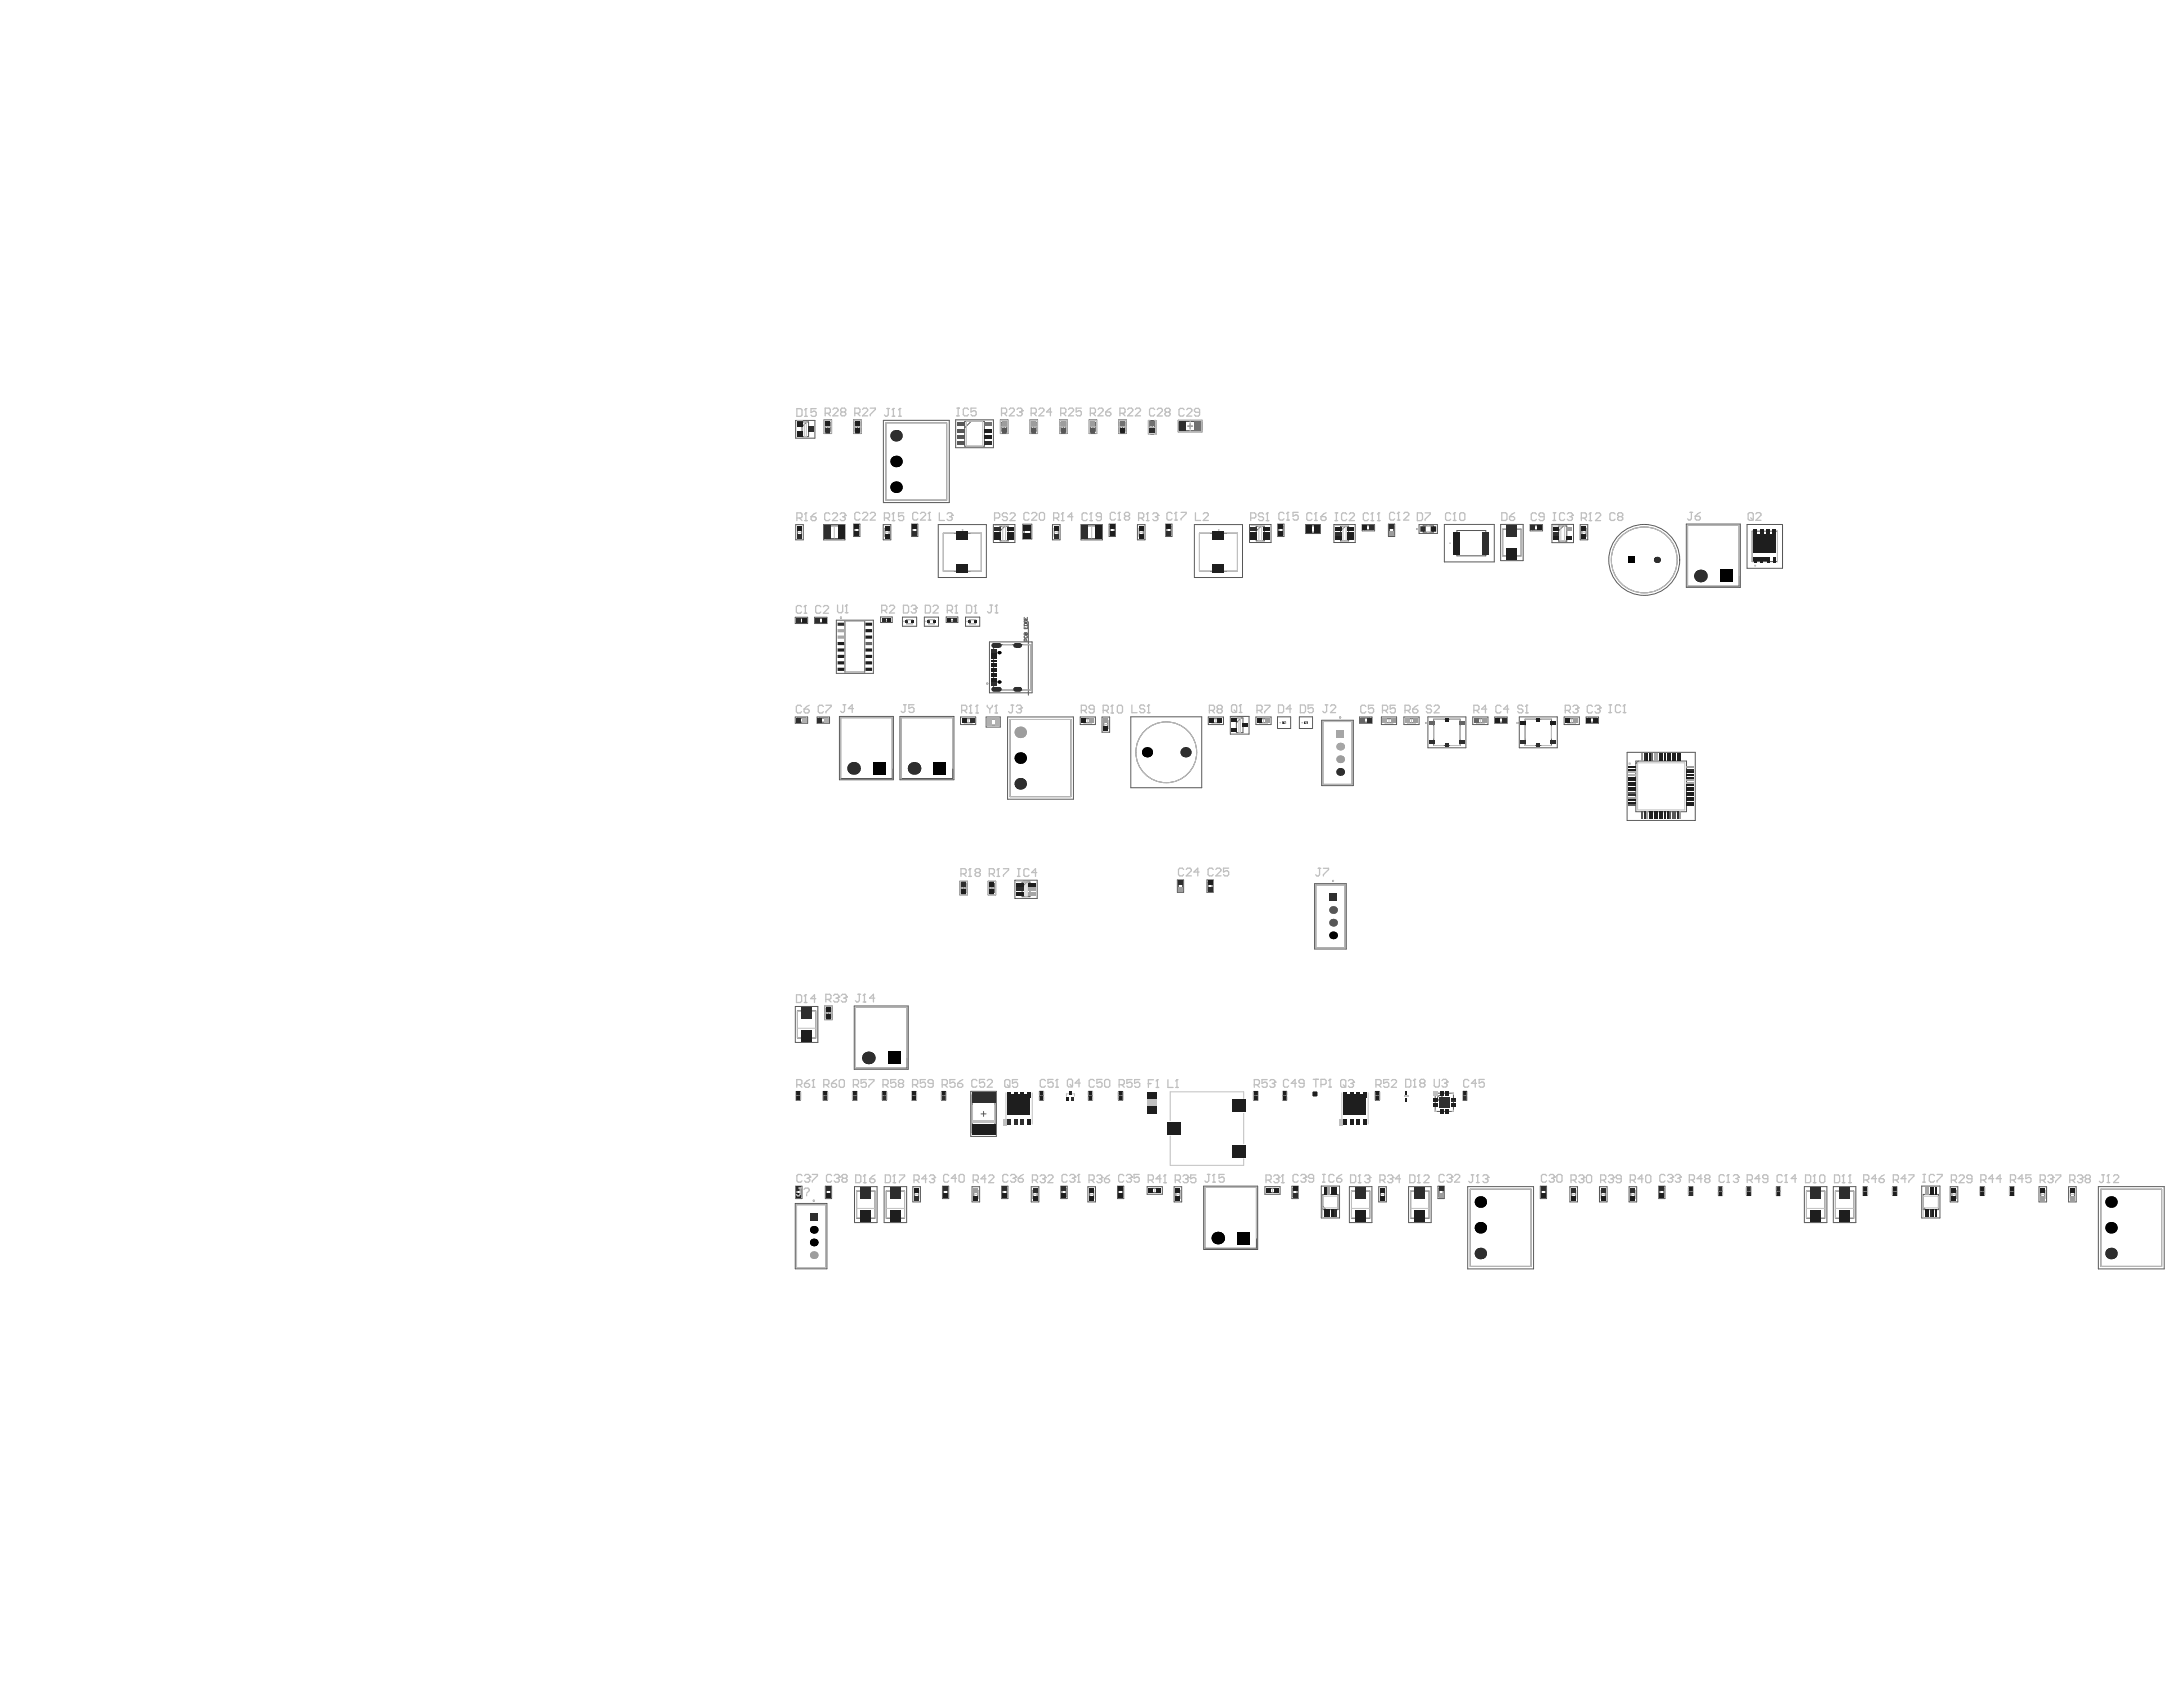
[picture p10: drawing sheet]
<svg xmlns="http://www.w3.org/2000/svg" width="279mm" height="216mm" viewBox="0 0 279 216" stroke-linecap="round" stroke-linejoin="round" font-family="sans-serif">
<g fill="none" stroke="#5a5a5a" stroke-width=".13">
<path d="M101.8 53.8h2.5v2.3h-2.5zM102.6 54h.9v1.9h-.9zM103.3 54l-.7 .6M105.5 53.7h.9v1.8h-.9zM105.6 54.6h.7M105.6 54h.7v1.2h-.7zM106 54.3v.6M109.3 53.7h.9v1.8h-.9zM109.4 54.6h.6M109.4 54h.6v1.2h-.6zM109.7 54.3v.6M113.1 53.8h8.4v10.5h-8.4z"/>
<path d="M113.4 54.1h7.8v9.9h-7.8zM122.3 53.7h4.8v3.6h-4.8zM123.5 53.9h2.5v3.2h-2.5zM124.3 53.9l-.8 .9M128 53.7h1v1.8h-1zM128.2 54.6h.6M128.2 54h.6v1.2h-.6zM128.5 54.3v.6M131.8 53.7h1v1.8h-1zM132 54.6h.6M132 54h.6v1.2h-.6zM132.3 54.3v.6"/>
<path d="M135.6 53.7h1v1.8h-1zM135.8 54.6h.6M135.8 54h.6v1.2h-.6zM136.1 54.3v.6M139.4 53.7h1v1.8h-1zM139.6 54.6h.6M139.6 54h.6v1.2h-.6zM139.9 54.3v.6M143.2 53.7h1v1.8h-1zM143.4 54.6h.6M143.4 54h.6v1.2h-.6zM143.7 54.3v.6"/>
<path d="M147 53.8h1v1.8h-1zM147.2 54.1h.6v1.2h-.6zM147.2 54.7h.6M147.5 54.4v.6M150.8 53.8h3v1.5h-3zM151.2 53.9h2.2v1.2h-2.2zM152 54.5h.6M152.3 54.2v.7M101.8 79h1.6v.8h-1.6zM101.8 67.1h1v2h-1zM102.1 79.1h1v.6h-1zM102.1 67.6h.5v1h-.5z"/>
<path d="M104.3 79h1.5v.8h-1.5zM104.5 79.1h1.1v.6h-1.1zM105.4 67.1h2.7v2h-2.7zM105.7 67.3h2.1v1.6h-2.1zM107 79.4h4.8v6.8h-4.8zM108.1 79.5h2.6v6.5h-2.6zM109.3 67.1h.8v1.6h-.8zM109.4 67.3h.5v1.1h-.5zM112.7 79h1.5v.7h-1.5zM113 67.1h1v2h-1zM113.1 79.2h.7v.3h-.7zM113.3 67.6h.5v1h-.5z"/>
<path d="M115.5 79h1.8v1.1h-1.8zM116 79.3h.8v.5h-.8zM116.7 67.1h.8v1.6h-.8zM116.8 67.3h.5v1.1h-.5zM118.3 79h1.8v1.1h-1.8zM118.8 79.3h.8v.5h-.8zM120.1 67.1h6.1v6.8h-6.1zM120.7 68.2h4.9v4.9h-4.9zM121.1 79h1.5v.7h-1.5zM121.5 79.2h.7v.3h-.7zM123.6 79h1.8v1.1h-1.8zM124.1 79.3h.8v.5h-.8z"/>
<path d="M127.1 67.1h2.8v2.3h-2.8zM128 67.3h1v1.9h-1zM128.6 67.3l-.6 .7M130.9 67.1h1.2v1.9h-1.2zM131.1 67.4h.8v1.3h-.8zM131.1 79.9l.3-.1 .1 .3h-.4zM131.1 79v.3h.4v-.3M131.2 79.4l-.1 .1 .1 .2h.2l.1-.2-.2-.1v.1M131.3 79.1v.2M131.6 79.6v9.4M134.7 67.1h1v2h-1zM134.9 67.6h.6v1h-.6z"/>
<path d="M138.4 67.1h2.7v2h-2.7zM138.7 67.3h2.1v1.6h-2.1zM142 67.1h.8v1.6h-.8zM142.1 67.3h.5v1.1h-.5zM145.6 67.1h1v2h-1zM145.8 67.6h.5v1h-.5zM149.2 67.1h.8v1.6h-.8zM149.3 67.3h.6v1.1h-.6zM152.9 67.1h6.1v6.8h-6.1zM153.5 68.2h4.9v4.9h-4.9zM159.9 67.1h2.8v2.3h-2.8zM160.8 67.3h1v1.9h-1z"/>
<path d="M161.4 67.3l-.6 .7M163.5 67.1h.8v1.6h-.8zM163.7 67.3h.5v1.1h-.5zM167.1 67.1h1.9v1.2h-1.9zM167.4 67.3h1.3v.8h-1.3zM170.7 67.1h2.8v2.3h-2.8zM171.6 67.3h1v1.9h-1zM172.2 67.3l-.6 .7M174.3 67.1h1.6v.8h-1.6zM174.6 67.3h1.1v.5h-1.1zM177.7 67.1h.8v1.6h-.8zM177.8 67.3h.6v1.1h-.6z"/>
<path d="M181.6 67.1h2.4v1.2h-2.4zM182.1 67.3h1.3v.8h-1.3zM184.9 67.1h6.4v4.8h-6.4zM186.5 67.9h3.7v3.2h-3.7zM192.1 67.1h2.8v4.7h-2.8zM192.3 67.7h2.4v3.4h-2.4zM195.8 67.1h1.6v.8h-1.6zM196.1 67.3h1.1v.5h-1.1zM198.6 67.1h2.8v2.3h-2.8zM199.5 67.3h1v2h-1zM200.1 67.3l-.6 .6M202.2 67.1h1v2h-1z"/>
<path d="M202.5 67.6h.5v1h-.5zM215.8 67.1h6.9v8.1h-6.9zM216 67.2h6.6v7.8h-6.6zM223.6 67.1h4.5v5.6h-4.5zM224.3 68h3.2v3.9h-3.2zM101.8 91.8h1.6v.8h-1.6zM102.1 91.9h1v.5h-1zM104.6 91.8h1.6v.8h-1.6zM104.9 91.9h1v.5h-1zM107.4 91.7h7v8.1h-7zM107.6 91.9h6.6v7.7h-6.6zM115.2 91.7h6.9v8.1h-6.9z"/>
<path d="M115.3 91.9h6.6v7.7h-6.6zM122.9 91.8h2v.9h-2zM123.4 92h1v.5h-1zM126.2 91.8h1.8v1.3h-1.8zM126.5 92h1.3v.8h-1.3zM126.6 82.1h5.5v6.6h-5.5zM127.2 82.5h4.7v5.8h-4.7zM129 91.8h8.4v10.5h-8.4zM129.3 92.1h7.8v9.9h-7.8zM131.1 80.2v.3h.4v-.3M131.1 81h.3l.1 .2h-.4zM131.2 81.4h-.1l.1 .2h.3l-.1-.2"/>
<path d="M131.3 81.2h.1M131.3 80.3v.2M131.3 81v.2M131.4 82l-.1-.2h-.2v.2h.4M138.3 91.8h1.9v.9h-1.9zM138.7 92h1v.5h-1zM141 91.8h1v1.9h-1zM141.3 92.2h.5v1.1h-.5zM144.7 91.7h9.1v9.1h-9.1zM154.6 91.8h2v.9h-2zM155.1 92h1v.5h-1zM157.5 91.7h2.4v2.3h-2.4z"/>
<path d="M158.2 91.9h.9v1.9h-.9zM158.9 91.9l-.7 .6M160.7 91.8h2v.9h-2zM161.2 92h1v.5h-1zM163.5 91.7h1.7v1.5h-1.7zM164.2 92.4h.3v.2h-.3zM166.3 91.7h1.7v1.5h-1.7zM167 92.4h.3v.2h-.3zM169.2 92.2h4v8.3h-4zM169.3 92.3h3.7v8.1h-3.7zM174 91.8h1.6v.8h-1.6zM174.3 91.9h1v.5h-1z"/>
<path d="M176.8 91.8h1.9v.9h-1.9zM177.3 92h1v.5h-1zM179.7 91.8h1.9v.9h-1.9zM180.1 92h1.1v.5h-1.1zM182.8 91.7h4.8v4h-4.8zM183.5 92h3.4v3.4h-3.4zM188.5 91.8h1.9v.9h-1.9zM189 92h1v.5h-1zM191.3 91.8h1.6v.8h-1.6zM191.6 91.9h1v.5h-1zM194.5 91.7h4.8v4h-4.8zM195.2 92h3.4v3.4h-3.4z"/>
<path d="M200.2 91.8h1.9v.9h-1.9zM200.6 92h1.1v.5h-1.1zM203 91.8h1.6v.8h-1.6zM203.3 91.9h1v.5h-1zM208.3 96.3h8.7v8.7h-8.7zM209.4 97.4h6.5v6.5h-6.5zM209.7 97.4l-.3 .3M122.8 112.8h1v1.7h-1zM123 113.1h.6v1.1h-.6zM123 113.7h.6M123.3 113.3v.7M126.5 112.8h.9v1.7h-.9z"/>
<path d="M126.6 113.1h.7v1.1h-.7zM126.6 113.7h.7M127 113.3v.7M129.9 112.6h2.8v2.4h-2.8zM130.8 112.9h1v1.9h-1zM131.4 112.9l-.6 .6M150.7 112.6h.8v1.6h-.8zM150.8 112.9h.5v1h-.5zM154.5 112.6h.8v1.6h-.8zM154.6 112.9h.5v1h-.5zM168.3 113.1h4v8.4h-4zM168.4 113.3h3.7v8h-3.7z"/>
<path d="M101.8 128.8h2.9v4.6h-2.9zM101.9 139.7h.5v1.1h-.5zM102 139.9h.4v.7h-.4zM102.1 129.4h2.3v3.4h-2.3zM105.4 139.7h.5v1.1h-.5zM105.4 139.9h.4v.7h-.4zM105.5 128.8h1v1.7h-1zM105.7 129.6h.6M105.7 129.1h.6v1.1h-.6zM106 129.3v.6M109.2 139.7h.5v1.1h-.5zM109.2 139.9h.4v.7h-.4z"/>
<path d="M109.3 128.7h6.9v8.1h-6.9zM109.5 128.9h6.6v7.8h-6.6zM112.9 139.7h.6v1.1h-.6zM113 139.9h.4v.7h-.4zM116.7 139.7h.5v1.1h-.5zM116.8 139.9h.4v.7h-.4zM120.5 139.7h.5v1.1h-.5zM120.6 139.9h.4v.7h-.4zM124.2 139.7h3.3v5.7h-3.3zM133.1 139.7h.4v1.1h-.4zM133.1 139.9h.4v.7h-.4zM139.3 139.7h.5v1.1h-.5z"/>
<path d="M139.4 139.9h.4v.7h-.4zM143.2 139.7h.5v1.1h-.5zM143.2 139.9h.4v.7h-.4zM160.5 139.7h.5v1.1h-.5zM160.5 139.9h.4v.7h-.4zM164.2 139.7h.5v1.1h-.5zM164.2 139.9h.4v.7h-.4zM176 139.7h.6v1.1h-.6zM176.1 139.9h.4v.7h-.4zM183.7 139.9h2.3v2.3h-2.3zM187.3 139.7h.4v1.1h-.4zM187.3 139.9h.4v.7h-.4z"/>
<path d="M101.8 154h4v8.4h-4zM101.8 151.8h.8v1.6h-.8zM101.9 154.2h3.8v8h-3.8zM102 140.2h.4M102 152.1h.5v1h-.5zM102.2 140.1v.3M105.4 140.2h.4M105.6 140.1v.3M105.6 151.8h.8v1.6h-.8zM105.8 152.1h.5v1h-.5zM109.2 140.2h.4M109.4 151.9h2.9v4.6h-2.9z"/>
<path d="M109.4 140.1v.3M109.6 152.4h2.4v3.5h-2.4zM113 140.2h.4M113.2 151.9h2.8v4.6h-2.8zM113.2 140.1v.3M113.4 152.4h2.4v3.5h-2.4zM116.8 140.2h.4M116.8 151.9h1v1.9h-1zM117 140.1v.3M117.1 152.3h.5v1.1h-.5zM120.6 140.2h.4M120.6 151.8h.8v1.6h-.8z"/>
<path d="M120.8 152.1h.5v1h-.5zM120.8 140.1v.3M124.4 151.9h1v1.9h-1zM124.4 140.1h2.9v4.9h-2.9zM124.6 152.3h.6v1.1h-.6zM125.6 142.6h.6M125.9 142.2v.7M128.2 151.8h.8v1.6h-.8zM128.3 152.1h.6v1h-.6zM132 151.9h1v1.9h-1zM132.2 152.3h.5v1.1h-.5zM133.1 140.2h.4"/>
<path d="M133.3 140.1v.3M135.8 151.8h.8v1.6h-.8zM135.9 152.1h.5v1h-.5zM139.2 151.9h1v1.9h-1zM139.4 140.2h.4M139.5 152.3h.5v1.1h-.5zM139.6 140.1v.3M143 151.8h.8v1.6h-.8zM143.2 152.1h.5v1h-.5zM143.2 140.2h.4M143.4 140.1v.3M146.8 151.9h2v.9h-2z"/>
<path d="M147.3 152.1h1v.5h-1zM150.3 151.9h.9v1.9h-.9zM150.5 152.3h.5v1.1h-.5zM154.1 151.8h6.9v8.1h-6.9zM154.2 152h6.6v7.7h-6.6zM160.5 140.2h.4M160.7 140.1v.3M161.9 151.9h1.9v.9h-1.9zM162.3 152.1h1.1v.5h-1.1zM164.2 140.2h.4M164.4 140.1v.3M165.3 151.8h.9v1.6h-.9z"/>
<path d="M165.5 152.1h.5v1h-.5zM169.1 151.8h2.3v4.1h-2.3zM169.3 152.9h2v1.9h-2zM169.3 154.4l.4 .4M172.7 151.9h2.9v4.6h-2.9zM173 152.4h2.3v3.5h-2.3zM176.1 140.2h.4M176.3 140.1v.3M176.5 151.9h.9v1.9h-.9zM176.7 152.3h.5v1.1h-.5zM180.3 151.9h2.9v4.6h-2.9zM180.6 152.4h2.3v3.5h-2.3z"/>
<path d="M184 151.8h.8v1.6h-.8zM184.2 152.1h.5v1h-.5zM184.5 141.1h.7M184.9 140.7v.7M187.3 140.2h.4M187.5 140.1v.3M187.8 151.9h8.5v10.5h-8.5zM188.2 152.2h7.8v9.9h-7.8zM197.1 151.8h.8v1.6h-.8zM197.3 152.1h.5v1h-.5zM200.9 151.9h1v1.9h-1zM201.2 152.3h.5v1.1h-.5z"/>
<path d="M204.7 151.9h1v1.9h-1zM204.9 152.3h.6v1.1h-.6zM208.5 151.9h1v1.9h-1zM208.7 152.3h.5v1.1h-.5zM212.3 151.8h.8v1.6h-.8zM212.4 152.1h.6v1h-.6zM216.1 151.9h.6v1.1h-.6zM216.2 152.4h.4M216.2 152.1h.4v.7h-.4zM216.4 152.2v.4M220 151.9h.4v1.1h-.4zM220 152.4h.4"/>
<path d="M220 152.1h.4v.7h-.4zM220.2 152.2v.4M223.6 151.9h.5v1.1h-.5zM223.6 152.4h.4M223.6 152.1h.4v.7h-.4zM223.8 152.2v.4M227.4 151.9h.4v1.1h-.4zM227.4 152.4h.4M227.4 152.1h.4v.7h-.4zM227.6 152.2v.4M230.9 151.9h2.9v4.6h-2.9zM231.2 152.4h2.4v3.5h-2.4z"/>
<path d="M234.6 151.9h2.9v4.6h-2.9zM234.9 152.4h2.4v3.5h-2.4zM238.5 151.9h.5v1.1h-.5zM238.5 152.4h.4M238.5 152.1h.4v.7h-.4zM238.7 152.2v.4M242.3 151.9h.5v1.1h-.5zM242.3 152.4h.4M242.3 152.1h.4v.7h-.4zM242.5 152.2v.4M246 151.8h2.3v4.1h-2.3zM246.2 152.9h1.9v1.9h-1.9z"/>
<path d="M246.2 154.5l.3 .3M249.6 151.9h1v1.9h-1zM249.8 152.3h.5v1.1h-.5zM253.5 151.9h.5v1.1h-.5zM253.5 152.4h.4M253.5 152.1h.4v.7h-.4zM253.7 152.2v.4M257.2 151.9h.6v1.1h-.6zM257.3 152.4h.4M257.3 152.1h.4v.7h-.4zM257.5 152.2v.4M261 151.9h.9v1.9h-.9z"/>
<path d="M261.2 152.3h.5v1.1h-.5zM264.8 151.9h.9v1.9h-.9zM265 152.3h.5v1.1h-.5zM268.6 151.9h8.4v10.5h-8.4zM268.9 152.2h7.8v9.9h-7.8z"/>
<circle cx="107.6" cy="79" r=".06"/>
<circle cx="181.4" cy="67.7" r=".06"/>
<circle cx="210.4" cy="71.7" r="4.5"/>
<circle cx="210.4" cy="71.7" r="4.2"/>
<circle cx="126.4" cy="87.5" r=".06"/>
<circle cx="149.3" cy="96.3" r="3.9"/>
<circle cx="171.5" cy="91.8" r=".06"/>
<circle cx="182.5" cy="92.5" r=".06"/>
<circle cx="194.2" cy="92.5" r=".06"/>
<circle cx="170.6" cy="112.7" r=".06"/>
<circle cx="104.2" cy="153.7" r=".06"/>
<circle cx="184.3" cy="140.5" r=".32"/>
</g>
<g fill="#2e2e2e">
<circle cx="184.5" cy="140.7" r=".16"/>
<circle cx="185.2" cy="140.7" r=".16"/>
<circle cx="184.5" cy="141.5" r=".16"/>
<circle cx="185.2" cy="141.5" r=".16"/>
<circle cx="114.7" cy="55.8" r=".73"/>
<circle cx="109.2" cy="98.3" r=".8"/>
<circle cx="111.1" cy="135.4" r=".8"/>
</g>
<g fill="#000">
<path d="M111.7 97.5h1.6v1.6h-1.6z" fill-rule="evenodd"/>
<path d="M113.6 134.6h1.6v1.6h-1.6z" fill-rule="evenodd"/>
</g>
<g fill="#000">
<circle cx="114.7" cy="59.1" r=".73"/>
<circle cx="114.7" cy="62.4" r=".73"/>
</g>
<circle cx="117" cy="98.3" r=".8" fill="#2e2e2e"/>
<path d="M119.5 97.5h1.6v1.6h-1.6z" fill-rule="evenodd" fill="#000"/>
<path d="M127.2 88.2h.7M127.2 82.6h.7" fill="none" stroke="#2e2e2e" stroke-width=".58"/>
<g fill="#000">
<circle cx="127.9" cy="87.3" r=".19"/>
<circle cx="127.9" cy="83.5" r=".19"/>
</g>
<circle cx="130.6" cy="93.7" r=".73" fill="#9e9e9e"/>
<circle cx="130.6" cy="97" r=".73" fill="#000"/>
<circle cx="130.6" cy="100.3" r=".73" fill="#2e2e2e"/>
<circle cx="146.8" cy="96.3" r=".65" fill="#000"/>
<path d="M158.4 157.6h1.6v1.6h-1.6z" fill-rule="evenodd" fill="#000"/>
<circle cx="151.7" cy="96.3" r=".65" fill="#2e2e2e"/>
<circle cx="155.9" cy="158.4" r=".8" fill="#000"/>
<g fill="#5d5d5d">
<circle cx="170.6" cy="118.1" r=".49"/>
<circle cx="170.6" cy="116.5" r=".49"/>
</g>
<path d="M170.1 114.4h1v.9h-1z" fill-rule="evenodd" fill="#2e2e2e"/>
<circle cx="170.6" cy="119.7" r=".49" fill="#000"/>
<path d="M171 93.4h1v1h-1z" fill-rule="evenodd" fill="#a2a2a2"/>
<circle cx="171.5" cy="95.5" r=".49" fill="#a2a2a2"/>
<circle cx="171.5" cy="98.8" r=".49" fill="#2e2e2e"/>
<circle cx="171.5" cy="97.2" r=".49" fill="#9e9e9e"/>
<circle cx="189.5" cy="157.1" r=".73" fill="#000"/>
<circle cx="189.5" cy="160.4" r=".73" fill="#2e2e2e"/>
<circle cx="189.5" cy="153.8" r=".73" fill="#000"/>
<path d="M208.4 71.3h.8v.7h-.8z" fill-rule="evenodd" fill="#000"/>
<g fill="#2e2e2e">
<circle cx="212.1" cy="71.7" r=".39"/>
<circle cx="217.6" cy="73.7" r=".8"/>
</g>
<path d="M220.1 72.9h1.6v1.6h-1.6z" fill-rule="evenodd" fill="#000"/>
<g fill="#000">
<circle cx="270.2" cy="153.8" r=".73"/>
<circle cx="270.2" cy="157.1" r=".73"/>
</g>
<circle cx="270.2" cy="160.4" r=".73" fill="#2e2e2e"/>
<path d="M103.7 155.3h.9v1h-.9z" fill-rule="evenodd" fill="#2e2e2e"/>
<path d="M130 88.2h.5M130 82.6h.5" fill="none" stroke="#2e2e2e" stroke-width=".58"/>
<circle cx="104.2" cy="157.4" r=".49" fill="#000"/>
<circle cx="104.2" cy="160.6" r=".49" fill="#9e9e9e"/>
<circle cx="104.2" cy="159" r=".49" fill="#000"/>
<g fill="#1e1e1e">
<path d="M172 140.1h2.9v2.6h-2.9z" fill-rule="evenodd"/>
<path d="M129 140.1h2.9v2.6h-2.9z" fill-rule="evenodd"/>
</g>
<g fill="#2e2e2e">
<circle cx="184.5" cy="140.7" r=".16"/>
<circle cx="185.2" cy="140.7" r=".16"/>
<circle cx="184.5" cy="141.5" r=".16"/>
<circle cx="185.2" cy="141.5" r=".16"/>
<circle cx="114.7" cy="55.8" r=".73"/>
<circle cx="109.2" cy="98.3" r=".8"/>
<circle cx="111.1" cy="135.4" r=".8"/>
</g>
<g fill="#000">
<path d="M111.7 97.5h1.6v1.6h-1.6z" fill-rule="evenodd"/>
<path d="M113.6 134.6h1.6v1.6h-1.6z" fill-rule="evenodd"/>
</g>
<g fill="#000">
<circle cx="114.7" cy="59.1" r=".73"/>
<circle cx="114.7" cy="62.4" r=".73"/>
</g>
<circle cx="117" cy="98.3" r=".8" fill="#2e2e2e"/>
<path d="M119.5 97.5h1.6v1.6h-1.6z" fill-rule="evenodd" fill="#000"/>
<path d="M127.2 88.2h.7M127.2 82.6h.7" fill="none" stroke="#2e2e2e" stroke-width=".58"/>
<g fill="#000">
<circle cx="127.9" cy="87.3" r=".19"/>
<circle cx="127.9" cy="83.5" r=".19"/>
</g>
<circle cx="130.6" cy="93.7" r=".73" fill="#9e9e9e"/>
<circle cx="130.6" cy="97" r=".73" fill="#000"/>
<circle cx="130.6" cy="100.3" r=".73" fill="#2e2e2e"/>
<circle cx="146.8" cy="96.3" r=".65" fill="#000"/>
<path d="M158.4 157.6h1.6v1.6h-1.6z" fill-rule="evenodd" fill="#000"/>
<circle cx="151.7" cy="96.3" r=".65" fill="#2e2e2e"/>
<circle cx="155.9" cy="158.4" r=".8" fill="#000"/>
<g fill="#5d5d5d">
<circle cx="170.6" cy="118.1" r=".49"/>
<circle cx="170.6" cy="116.5" r=".49"/>
</g>
<path d="M170.1 114.4h1v.9h-1z" fill-rule="evenodd" fill="#2e2e2e"/>
<circle cx="170.6" cy="119.7" r=".49" fill="#000"/>
<path d="M171 93.4h1v1h-1z" fill-rule="evenodd" fill="#a2a2a2"/>
<circle cx="171.5" cy="95.5" r=".49" fill="#a2a2a2"/>
<circle cx="171.5" cy="98.8" r=".49" fill="#2e2e2e"/>
<circle cx="171.5" cy="97.2" r=".49" fill="#9e9e9e"/>
<circle cx="189.5" cy="157.1" r=".73" fill="#000"/>
<circle cx="189.5" cy="160.4" r=".73" fill="#2e2e2e"/>
<circle cx="189.5" cy="153.8" r=".73" fill="#000"/>
<path d="M208.4 71.3h.8v.7h-.8z" fill-rule="evenodd" fill="#000"/>
<g fill="#2e2e2e">
<circle cx="212.1" cy="71.7" r=".39"/>
<circle cx="217.6" cy="73.7" r=".8"/>
</g>
<path d="M220.1 72.9h1.6v1.6h-1.6z" fill-rule="evenodd" fill="#000"/>
<g fill="#000">
<circle cx="270.2" cy="153.8" r=".73"/>
<circle cx="270.2" cy="157.1" r=".73"/>
</g>
<circle cx="270.2" cy="160.4" r=".73" fill="#2e2e2e"/>
<path d="M103.7 155.3h.9v1h-.9z" fill-rule="evenodd" fill="#2e2e2e"/>
<path d="M130 88.2h.5M130 82.6h.5" fill="none" stroke="#2e2e2e" stroke-width=".58"/>
<circle cx="104.2" cy="157.4" r=".49" fill="#000"/>
<circle cx="104.2" cy="160.6" r=".49" fill="#9e9e9e"/>
<circle cx="104.2" cy="159" r=".49" fill="#000"/>
<path d="M152.8 53.9h.9v1.2h-.9z" fill-rule="evenodd" fill="#757575"/>
<path d="M151 53.9h.8v1.2h-.8z" fill-rule="evenodd" fill="#2e2e2e"/>
<path d="M147.1 54h.7v.5h-.7z" fill-rule="evenodd" fill="#757575"/>
<path d="M147.1 54.8h.7v.6h-.7z" fill-rule="evenodd" fill="#2e2e2e"/>
<path d="M143.4 54.8h.6v.5h-.6z" fill-rule="evenodd" fill="#1e1e1e"/>
<path d="M143.4 53.9h.6v.6h-.6z" fill-rule="evenodd" fill="#757575"/>
<path d="M139.6 54.8h.6v.5h-.6z" fill-rule="evenodd" fill="#5d5d5d"/>
<path d="M139.6 53.9h.6v.6h-.6z" fill-rule="evenodd" fill="#9e9e9e"/>
<path d="M135.8 54.8h.6v.5h-.6z" fill-rule="evenodd" fill="#5d5d5d"/>
<path d="M135.8 53.9h.6v.6h-.6z" fill-rule="evenodd" fill="#9e9e9e"/>
<path d="M132 54.8h.6v.5h-.6z" fill-rule="evenodd" fill="#5d5d5d"/>
<path d="M132 53.9h.6v.6h-.6z" fill-rule="evenodd" fill="#9e9e9e"/>
<path d="M128.2 54.8h.6v.5h-.6z" fill-rule="evenodd" fill="#5d5d5d"/>
<path d="M128.2 53.9h.6v.6h-.6z" fill-rule="evenodd" fill="#9e9e9e"/>
<g fill="#5d5d5d">
<path d="M122.5 54.1h1v.4h-1z" fill-rule="evenodd"/>
<path d="M122.5 54.9h1v.4h-1z" fill-rule="evenodd"/>
<path d="M122.5 55.7h1v.5h-1z" fill-rule="evenodd"/>
<path d="M122.5 56.5h1v.5h-1z" fill-rule="evenodd"/>
</g>
<path d="M126 56.5h1v.5h-1z" fill-rule="evenodd" fill="#2e2e2e"/>
<g fill="#1e1e1e">
<path d="M126 55.7h1v.5h-1z" fill-rule="evenodd"/>
<path d="M126 54.9h1v.4h-1z" fill-rule="evenodd"/>
</g>
<path d="M126 54.1h1v.4h-1z" fill-rule="evenodd" fill="#757575"/>
<g fill="#1e1e1e">
<path d="M109.4 54.8h.6v.5h-.6z" fill-rule="evenodd"/>
<path d="M109.4 53.9h.6v.6h-.6z" fill-rule="evenodd"/>
</g>
<path d="M105.6 54.8h.7v.5h-.7z" fill-rule="evenodd" fill="#2e2e2e"/>
<g fill="#1e1e1e">
<path d="M105.6 53.9h.7v.6h-.7z" fill-rule="evenodd"/>
<path d="M102 54h.7v.6h-.7z" fill-rule="evenodd"/>
<path d="M102 55.2h.7v.7h-.7z" fill-rule="evenodd"/>
</g>
<path d="M103.4 54.6h.7v.7h-.7z" fill-rule="evenodd" fill="#2e2e2e"/>
<g fill="#1e1e1e">
<path d="M224.5 71.8h.3v.3h-.3z" fill-rule="evenodd"/>
<path d="M225.3 71.8h.3v.3h-.3z" fill-rule="evenodd"/>
<path d="M226.1 71.8h.3v.3h-.3z" fill-rule="evenodd"/>
<path d="M226.9 71.4h.4v.7h-.4z" fill-rule="evenodd"/>
<path d="M226.9 67.8h.4v.5h-.4z" fill-rule="evenodd"/>
<path d="M226.1 67.8h.4v.5h-.4z" fill-rule="evenodd"/>
<path d="M225.3 67.8h.4v.5h-.4z" fill-rule="evenodd"/>
<path d="M224.4 67.8h.4v.5h-.4z" fill-rule="evenodd"/>
<path d="M224.4 68.3h2.9v2.4h-2.9z" fill-rule="evenodd"/>
</g>
<path d="M224.4 71.6h2" fill="none" stroke="#1e1e1e" stroke-width=".39"/>
<g fill="#1e1e1e">
<path d="M202.4 67.3h.6v.6h-.6z" fill-rule="evenodd"/>
<path d="M202.4 68.3h.6v.6h-.6z" fill-rule="evenodd"/>
<path d="M198.8 67.5h.7v.4h-.7z" fill-rule="evenodd"/>
</g>
<path d="M198.8 68.1h.7v.4h-.7z" fill-rule="evenodd" fill="#2e2e2e"/>
<g fill="#1e1e1e">
<path d="M198.8 68.7h.7v.4h-.7z" fill-rule="evenodd"/>
<path d="M200.5 68.7h.7v.4h-.7z" fill-rule="evenodd"/>
</g>
<path d="M200.5 67.5h.7v.4h-.7z" fill-rule="evenodd" fill="#9e9e9e"/>
<path d="M196.8 67.2h.5v.6h-.5z" fill-rule="evenodd" fill="#1e1e1e"/>
<path d="M195.9 67.2h.6v.6h-.6z" fill-rule="evenodd" fill="#2e2e2e"/>
<path d="M192.8 70.1h1.4v1.5h-1.4z" fill-rule="evenodd" fill="#1e1e1e"/>
<path d="M192.8 67.3h1.4v1.4h-1.4z" fill-rule="evenodd" fill="#2e2e2e"/>
<path d="M186 68.1h.9v2.9h-.9z" fill-rule="evenodd" fill="#1e1e1e"/>
<path d="M189.8 68.1h.8v2.9h-.8z" fill-rule="evenodd" fill="#2e2e2e"/>
<path d="M183.2 67.4h.5h.1v.6l-.1 .1h-.5l-.1-.1v-.6z" fill-rule="evenodd" fill="#1e1e1e"/>
<g fill="#1e1e1e">
<path d="M183.7 67.4h.1z"/>
<path d="M183.1 67.4h.1z"/>
<path d="M183.1 68l.1 .1z"/>
<path d="M183.7 68h.1l-.1 .1z"/>
</g>
<g fill="#2e2e2e">
<path d="M181.8 67.4h.1h.5h.1v.6l-.1 .1h-.5l-.1-.1z" fill-rule="evenodd"/>
<path d="M177.8 67.2h.6v.5h-.6z" fill-rule="evenodd"/>
</g>
<g fill="#2e2e2e">
<path d="M182.4 67.4h.1z"/>
<path d="M181.8 67.4h.1z"/>
<path d="M181.8 68l.1 .1z"/>
<path d="M182.4 68h.1l-.1 .1z"/>
</g>
<path d="M177.8 68h.6v.6h-.6z" fill-rule="evenodd" fill="#9e9e9e"/>
<path d="M175.3 67.2h.5v.6h-.5z" fill-rule="evenodd" fill="#2e2e2e"/>
<g fill="#1e1e1e">
<path d="M174.4 67.2h.6v.6h-.6z" fill-rule="evenodd"/>
<path d="M170.9 67.5h.8v.4h-.8z" fill-rule="evenodd"/>
</g>
<path d="M170.9 68.1h.8v.4h-.8z" fill-rule="evenodd" fill="#2e2e2e"/>
<g fill="#1e1e1e">
<path d="M170.9 68.7h.8v.4h-.8z" fill-rule="evenodd"/>
<path d="M172.5 68.7h.8v.4h-.8z" fill-rule="evenodd"/>
<path d="M172.5 68.1h.8v.4h-.8z" fill-rule="evenodd"/>
<path d="M172.5 67.5h.8v.4h-.8z" fill-rule="evenodd"/>
<path d="M167.2 67.2h.7v1h-.7z" fill-rule="evenodd"/>
<path d="M168.2 67.2h.7v1h-.7z" fill-rule="evenodd"/>
<path d="M163.6 67.2h.6v.5h-.6z" fill-rule="evenodd"/>
<path d="M163.6 68h.6v.6h-.6z" fill-rule="evenodd"/>
<path d="M161.7 67.5h.8v.4h-.8z" fill-rule="evenodd"/>
<path d="M161.7 68.1h.8v.4h-.8z" fill-rule="evenodd"/>
<path d="M161.7 68.7h.8v.4h-.8z" fill-rule="evenodd"/>
<path d="M160.1 68.7h.8v.4h-.8z" fill-rule="evenodd"/>
<path d="M160.1 68.1h.8v.4h-.8z" fill-rule="evenodd"/>
</g>
<path d="M160.1 67.5h.8v.4h-.8z" fill-rule="evenodd" fill="#2e2e2e"/>
<g fill="#1e1e1e">
<path d="M155.2 68.1h1.5v1h-1.5z" fill-rule="evenodd"/>
<path d="M155.2 72.2h1.5v1.1h-1.5z" fill-rule="evenodd"/>
<path d="M149.3 67.2h.6v.5h-.6z" fill-rule="evenodd"/>
</g>
<path d="M149.3 68h.6v.6h-.6z" fill-rule="evenodd" fill="#2e2e2e"/>
<g fill="#1e1e1e">
<path d="M145.8 67.3h.6v.6h-.6z" fill-rule="evenodd"/>
<path d="M145.8 68.3h.6v.6h-.6z" fill-rule="evenodd"/>
<path d="M142.1 67.2h.6v.5h-.6z" fill-rule="evenodd"/>
<path d="M142.1 68h.6v.6h-.6z" fill-rule="evenodd"/>
</g>
<path d="M138.5 67.2h.8v1.8h-.8z" fill-rule="evenodd" fill="#2e2e2e"/>
<g fill="#1e1e1e">
<path d="M140.2 67.2h.8v1.8h-.8z" fill-rule="evenodd"/>
<path d="M134.9 67.3h.6v.6h-.6z" fill-rule="evenodd"/>
</g>
<path d="M134.9 68.3h.6v.6h-.6z" fill-rule="evenodd" fill="#2e2e2e"/>
<g fill="#1e1e1e">
<path d="M131 68.2h1v.7h-1z" fill-rule="evenodd"/>
<path d="M131 67.2h1v.6h-1z" fill-rule="evenodd"/>
<path d="M128.9 67.5h.8v.4h-.8z" fill-rule="evenodd"/>
<path d="M128.9 68.1h.8v.4h-.8z" fill-rule="evenodd"/>
<path d="M128.9 68.7h.8v.4h-.8z" fill-rule="evenodd"/>
<path d="M127.3 68.7h.8v.4h-.8z" fill-rule="evenodd"/>
<path d="M127.3 68.1h.8v.4h-.8z" fill-rule="evenodd"/>
</g>
<path d="M127.3 67.5h.8v.4h-.8z" fill-rule="evenodd" fill="#2e2e2e"/>
<g fill="#1e1e1e">
<path d="M122.4 68.1h1.5v1h-1.5z" fill-rule="evenodd"/>
<path d="M122.4 72.2h1.5v1.1h-1.5z" fill-rule="evenodd"/>
<path d="M116.8 67.2h.6v.5h-.6z" fill-rule="evenodd"/>
</g>
<path d="M116.8 68h.6v.6h-.6z" fill-rule="evenodd" fill="#2e2e2e"/>
<g fill="#1e1e1e">
<path d="M113.2 67.3h.6v.6h-.6z" fill-rule="evenodd"/>
<path d="M113.2 68.3h.6v.6h-.6z" fill-rule="evenodd"/>
<path d="M109.4 67.2h.6v.5h-.6z" fill-rule="evenodd"/>
<path d="M109.4 68h.6v.6h-.6z" fill-rule="evenodd"/>
</g>
<path d="M105.5 67.2h.8v1.8h-.8z" fill-rule="evenodd" fill="#2e2e2e"/>
<g fill="#1e1e1e">
<path d="M107.2 67.2h.8v1.8h-.8z" fill-rule="evenodd"/>
<path d="M102 67.3h.6v.6h-.6z" fill-rule="evenodd"/>
</g>
<g fill="#2e2e2e">
<path d="M102 68.3h.6v.6h-.6z" fill-rule="evenodd"/>
<path d="M126.8 87.3h.7v.4h-.7z" fill-rule="evenodd"/>
</g>
<g fill="#1e1e1e">
<path d="M126.8 86.8h.7v.4h-.7z" fill-rule="evenodd"/>
<path d="M126.8 85.5h.7v.2h-.7z" fill-rule="evenodd"/>
<path d="M126.8 85.8h.7v.2h-.7z" fill-rule="evenodd"/>
<path d="M126.8 86.1h.7v.2h-.7z" fill-rule="evenodd"/>
<path d="M126.8 86.4h.7v.2h-.7z" fill-rule="evenodd"/>
<path d="M126.8 85.1h.7v.2h-.7z" fill-rule="evenodd"/>
<path d="M126.8 84.8h.7v.2h-.7z" fill-rule="evenodd"/>
<path d="M126.8 84.5h.7v.2h-.7z" fill-rule="evenodd"/>
<path d="M126.8 84.2h.7v.2h-.7z" fill-rule="evenodd"/>
<path d="M126.8 83.7h.7v.3h-.7z" fill-rule="evenodd"/>
</g>
<g fill="#2e2e2e">
<path d="M126.8 83.1h.7v.4h-.7z" fill-rule="evenodd"/>
<path d="M123.9 79.4h.3v.3h-.3z" fill-rule="evenodd"/>
</g>
<g fill="#1e1e1e">
<path d="M124.8 79.4h.3v.3h-.3z" fill-rule="evenodd"/>
<path d="M121.3 79.1h.4v.4h-.4z" fill-rule="evenodd"/>
</g>
<g fill="#2e2e2e">
<path d="M122 79.1h.4v.4h-.4z" fill-rule="evenodd"/>
<path d="M118.6 79.4h.3v.3h-.3z" fill-rule="evenodd"/>
</g>
<path d="M119.5 79.4h.3v.3h-.3z" fill-rule="evenodd" fill="#1e1e1e"/>
<path d="M115.8 79.4h.3v.3h-.3z" fill-rule="evenodd" fill="#2e2e2e"/>
<path d="M116.7 79.4h.3v.3h-.3z" fill-rule="evenodd" fill="#1e1e1e"/>
<path d="M112.9 79.1h.4v.4h-.4z" fill-rule="evenodd" fill="#2e2e2e"/>
<path d="M113.6 79.1h.4v.4h-.4z" fill-rule="evenodd" fill="#1e1e1e"/>
<path d="M107.2 79.7h.8l.1 .3-.8 .1z" fill-rule="evenodd" fill="#2e2e2e"/>
<g fill="#2e2e2e">
<path d="M108 79.7h.1z"/>
<path d="M107.2 80l.1 .1z"/>
</g>
<g fill="#a2a2a2">
<path d="M107.2 80.6l.8-.1 .1 .4h-.8z" fill-rule="evenodd"/>
<path d="M107.2 81.4l.8-.1 .1 .4h-.8z" fill-rule="evenodd"/>
</g>
<g fill="#a2a2a2">
<path d="M108 80.5l.1 .1z"/>
<path d="M107.2 80.9h.1z"/>
<path d="M108 81.3l.1 .1z"/>
<path d="M107.2 81.7h.1z"/>
</g>
<g fill="#1e1e1e">
<path d="M107.2 82.2h.8l.1 .3-.8 .1z" fill-rule="evenodd"/>
<path d="M107.2 83h.8l.1 .3-.8 .1z" fill-rule="evenodd"/>
<path d="M107.2 83.9l.8-.1 .1 .4h-.8z" fill-rule="evenodd"/>
<path d="M107.2 84.7l.8-.1 .1 .4h-.8z" fill-rule="evenodd"/>
<path d="M107.2 85.5h.8l.1 .3-.8 .1z" fill-rule="evenodd"/>
<path d="M110.8 85.5h.8v.3l-.8 .1z" fill-rule="evenodd"/>
<path d="M110.8 84.7l.8-.1v.4h-.8z" fill-rule="evenodd"/>
<path d="M110.8 83.9l.8-.1v.4h-.8z" fill-rule="evenodd"/>
<path d="M110.8 83h.8v.3l-.8 .1z" fill-rule="evenodd"/>
</g>
<g fill="#1e1e1e">
<path d="M108 82.2h.1z"/>
<path d="M107.2 82.5l.1 .1z"/>
<path d="M108 83h.1z"/>
<path d="M107.2 83.3l.1 .1z"/>
<path d="M108 83.8l.1 .1z"/>
<path d="M107.2 84.2h.1z"/>
<path d="M108 84.6l.1 .1z"/>
<path d="M107.2 85h.1z"/>
<path d="M108 85.5h.1z"/>
<path d="M107.2 85.8l.1 .1z"/>
<path d="M110.8 85.8v.1z"/>
<path d="M111.6 84.6v.1z"/>
<path d="M111.6 83.8v.1z"/>
<path d="M110.8 83.3v.1z"/>
</g>
<path d="M110.8 82.2h.8v.3l-.8 .1z" fill-rule="evenodd" fill="#606060"/>
<path d="M110.8 82.5v.1z" fill="#606060"/>
<g fill="#1e1e1e">
<path d="M110.8 81.4l.8-.1v.4h-.8z" fill-rule="evenodd"/>
<path d="M110.8 80.6l.8-.1v.4h-.8z" fill-rule="evenodd"/>
<path d="M110.8 79.7h.8v.3l-.8 .1z" fill-rule="evenodd"/>
<path d="M105.2 79.1h.5v.6h-.5z" fill-rule="evenodd"/>
</g>
<g fill="#1e1e1e">
<path d="M111.6 81.3v.1z"/>
<path d="M111.6 80.5v.1z"/>
<path d="M110.8 80v.1z"/>
</g>
<path d="M104.3 79.1h.6v.6h-.6z" fill-rule="evenodd" fill="#2e2e2e"/>
<path d="M102.7 79.1h.6v.6h-.6z" fill-rule="evenodd" fill="#1e1e1e"/>
<g fill="#2e2e2e">
<path d="M101.9 79.1h.5v.6h-.5z" fill-rule="evenodd"/>
<path d="M210.4 103.9h.2v.9h-.2z" fill-rule="evenodd"/>
</g>
<path d="M210.7 103.9h.2v.9h-.2z" fill-rule="evenodd" fill="#9e9e9e"/>
<g fill="#1e1e1e">
<path d="M211.1 103.9h.2v.9h-.2z" fill-rule="evenodd"/>
<path d="M211.4 103.9h.2v.9h-.2z" fill-rule="evenodd"/>
<path d="M211.7 103.9h.2v.9h-.2z" fill-rule="evenodd"/>
<path d="M212 103.9h.2v.9h-.2z" fill-rule="evenodd"/>
<path d="M212.4 103.9h.1v.9h-.1z" fill-rule="evenodd"/>
<path d="M212.7 103.9h.2v.9h-.2z" fill-rule="evenodd"/>
<path d="M213 103.9h.2v.9h-.2z" fill-rule="evenodd"/>
<path d="M213.3 103.9h.2v.9h-.2z" fill-rule="evenodd"/>
</g>
<g fill="#5d5d5d">
<path d="M213.7 103.9h.1v.9h-.1z" fill-rule="evenodd"/>
<path d="M214 103.9h.2v.9h-.2z" fill-rule="evenodd"/>
<path d="M214.3 103.9h.2v.9h-.2z" fill-rule="evenodd"/>
</g>
<path d="M214.6 103.9h.2v.9h-.2z" fill-rule="evenodd" fill="#2e2e2e"/>
<path d="M214.9 103.9h.2v.9h-.2z" fill-rule="evenodd" fill="#9e9e9e"/>
<g fill="#1e1e1e">
<path d="M215.9 103h.9v.2h-.9z" fill-rule="evenodd"/>
<path d="M215.9 102.7h.9v.1h-.9z" fill-rule="evenodd"/>
<path d="M215.9 102.3h.9v.2h-.9z" fill-rule="evenodd"/>
<path d="M215.9 102h.9v.2h-.9z" fill-rule="evenodd"/>
<path d="M215.9 101.7h.9v.2h-.9z" fill-rule="evenodd"/>
<path d="M215.9 101.4h.9v.1h-.9z" fill-rule="evenodd"/>
<path d="M215.9 101h.9v.2h-.9z" fill-rule="evenodd"/>
<path d="M215.9 100.7h.9v.2h-.9z" fill-rule="evenodd"/>
<path d="M215.9 100.4h.9v.2h-.9z" fill-rule="evenodd"/>
</g>
<g fill="#a2a2a2">
<path d="M215.9 100.1h.9v.2h-.9z" fill-rule="evenodd"/>
<path d="M215.9 99.7h.9v.2h-.9z" fill-rule="evenodd"/>
</g>
<g fill="#1e1e1e">
<path d="M215.9 99.4h.9v.2h-.9z" fill-rule="evenodd"/>
<path d="M215.9 99.1h.9v.2h-.9z" fill-rule="evenodd"/>
<path d="M215.9 98.8h.9v.2h-.9z" fill-rule="evenodd"/>
</g>
<path d="M215.9 98.4h.9v.2h-.9z" fill-rule="evenodd" fill="#2e2e2e"/>
<path d="M215.9 98.1h.9v.2h-.9z" fill-rule="evenodd" fill="#9e9e9e"/>
<g fill="#1e1e1e">
<path d="M214.9 96.4h.2v1h-.2z" fill-rule="evenodd"/>
<path d="M214.6 96.4h.2v1h-.2z" fill-rule="evenodd"/>
<path d="M214.3 96.4h.2v1h-.2z" fill-rule="evenodd"/>
<path d="M214 96.4h.2v1h-.2z" fill-rule="evenodd"/>
<path d="M213.7 96.4h.1v1h-.1z" fill-rule="evenodd"/>
<path d="M213.3 96.4h.2v1h-.2z" fill-rule="evenodd"/>
<path d="M213 96.4h.2v1h-.2z" fill-rule="evenodd"/>
<path d="M212.7 96.4h.2v1h-.2z" fill-rule="evenodd"/>
<path d="M212.4 96.4h.1v1h-.1z" fill-rule="evenodd"/>
</g>
<g fill="#a2a2a2">
<path d="M212 96.4h.2v1h-.2z" fill-rule="evenodd"/>
<path d="M211.7 96.4h.2v1h-.2z" fill-rule="evenodd"/>
</g>
<path d="M211.4 96.4h.2v1h-.2z" fill-rule="evenodd" fill="#606060"/>
<g fill="#1e1e1e">
<path d="M211.1 96.4h.2v1h-.2z" fill-rule="evenodd"/>
<path d="M210.7 96.4h.2v1h-.2z" fill-rule="evenodd"/>
</g>
<path d="M210.4 96.4h.2v1h-.2z" fill-rule="evenodd" fill="#2e2e2e"/>
<path d="M210.1 96.4h.2v1h-.2z" fill-rule="evenodd" fill="#9e9e9e"/>
<g fill="#1e1e1e">
<path d="M204 91.9h.5v.6h-.5z" fill-rule="evenodd"/>
<path d="M203.1 91.9h.5v.6h-.5z" fill-rule="evenodd"/>
</g>
<path d="M201.4 91.9h.6v.7h-.6z" fill-rule="evenodd" fill="#9e9e9e"/>
<path d="M200.4 91.9h.5v.7h-.5z" fill-rule="evenodd" fill="#1e1e1e"/>
<path d="M196.7 95.2h.4v.3h-.4z" fill-rule="evenodd" fill="#2e2e2e"/>
<g fill="#1e1e1e">
<path d="M196.7 91.9h.4v.4h-.4z" fill-rule="evenodd"/>
<path d="M198.5 92.3h.7v.5h-.7z" fill-rule="evenodd"/>
</g>
<g fill="#2e2e2e">
<path d="M198.5 94.7h.7v.5h-.7z" fill-rule="evenodd"/>
<path d="M194.6 94.7h.7v.5h-.7z" fill-rule="evenodd"/>
</g>
<path d="M194.6 92.3h.7v.5h-.7z" fill-rule="evenodd" fill="#1e1e1e"/>
<path d="M192.3 91.9h.5v.6h-.5z" fill-rule="evenodd" fill="#2e2e2e"/>
<path d="M191.4 91.9h.5v.6h-.5z" fill-rule="evenodd" fill="#1e1e1e"/>
<path d="M189.7 91.9h.6v.7h-.6z" fill-rule="evenodd" fill="#9e9e9e"/>
<path d="M188.7 91.9h.5v.7h-.5z" fill-rule="evenodd" fill="#606060"/>
<path d="M185 95.2h.4v.3h-.4z" fill-rule="evenodd" fill="#2e2e2e"/>
<path d="M185 91.9h.4v.4h-.4z" fill-rule="evenodd" fill="#1e1e1e"/>
<path d="M186.8 92.3h.7v.5h-.7z" fill-rule="evenodd" fill="#606060"/>
<g fill="#2e2e2e">
<path d="M186.8 94.7h.7v.5h-.7z" fill-rule="evenodd"/>
<path d="M182.9 94.7h.7v.5h-.7z" fill-rule="evenodd"/>
</g>
<path d="M182.9 92.3h.7v.5h-.7z" fill-rule="evenodd" fill="#606060"/>
<path d="M180.9 91.9h.6v.7h-.6z" fill-rule="evenodd" fill="#9e9e9e"/>
<path d="M179.8 91.9h.6v.7h-.6z" fill-rule="evenodd" fill="#a2a2a2"/>
<path d="M178 91.9h.6v.7h-.6z" fill-rule="evenodd" fill="#9e9e9e"/>
<path d="M177 91.9h.5v.7h-.5z" fill-rule="evenodd" fill="#a2a2a2"/>
<path d="M175 91.9h.5v.6h-.5z" fill-rule="evenodd" fill="#2e2e2e"/>
<path d="M174.1 91.9h.5v.6h-.5z" fill-rule="evenodd" fill="#606060"/>
<path d="M167 92.4h.1v.2h-.1z" fill-rule="evenodd" fill="#2e2e2e"/>
<path d="M167.2 92.4h.1v.2h-.1z" fill-rule="evenodd" fill="#a2a2a2"/>
<path d="M164.2 92.4h.1v.2h-.1z" fill-rule="evenodd" fill="#2e2e2e"/>
<path d="M164.4 92.4h.1v.2h-.1z" fill-rule="evenodd" fill="#a2a2a2"/>
<path d="M161.9 91.9h.6v.7h-.6z" fill-rule="evenodd" fill="#9e9e9e"/>
<g fill="#1e1e1e">
<path d="M160.9 91.9h.6v.7h-.6z" fill-rule="evenodd"/>
<path d="M157.6 92h.7v.4h-.7z" fill-rule="evenodd"/>
<path d="M157.6 93.2h.7v.5h-.7z" fill-rule="evenodd"/>
<path d="M159 92.6h.7v.4h-.7z" fill-rule="evenodd"/>
<path d="M155.8 91.9h.6v.7h-.6z" fill-rule="evenodd"/>
<path d="M154.8 91.9h.6v.7h-.6z" fill-rule="evenodd"/>
</g>
<path d="M141.2 91.9h.6v.6h-.6z" fill-rule="evenodd" fill="#9e9e9e"/>
<path d="M141.2 93h.6v.5h-.6z" fill-rule="evenodd" fill="#1e1e1e"/>
<path d="M139.5 91.9h.5v.7h-.5z" fill-rule="evenodd" fill="#9e9e9e"/>
<path d="M138.4 91.9h.6v.7h-.6z" fill-rule="evenodd" fill="#1e1e1e"/>
<g fill="#b0b0b0">
<path d="M126.4 91.9h.5v1h-.5z" fill-rule="evenodd"/>
<path d="M127.3 91.9h.6v1h-.6z" fill-rule="evenodd"/>
</g>
<path d="M124.1 91.9h.6v.7h-.6z" fill-rule="evenodd" fill="#2e2e2e"/>
<path d="M123.1 91.9h.6v.7h-.6z" fill-rule="evenodd" fill="#1e1e1e"/>
<path d="M105.5 91.9h.6v.6h-.6z" fill-rule="evenodd" fill="#b0b0b0"/>
<path d="M104.7 91.9h.5v.6h-.5z" fill-rule="evenodd" fill="#2e2e2e"/>
<path d="M102.7 91.9h.6v.6h-.6z" fill-rule="evenodd" fill="#b0b0b0"/>
<path d="M101.9 91.9h.5v.6h-.5z" fill-rule="evenodd" fill="#2e2e2e"/>
<path d="M154.6 112.7h.6v.5h-.6z" fill-rule="evenodd" fill="#1e1e1e"/>
<g fill="#2e2e2e">
<path d="M154.6 113.6h.6v.5h-.6z" fill-rule="evenodd"/>
<path d="M150.8 112.7h.6v.5h-.6z" fill-rule="evenodd"/>
</g>
<path d="M150.8 113.6h.6v.5h-.6z" fill-rule="evenodd" fill="#9e9e9e"/>
<path d="M130.1 113h.9v.4h-.9z" fill-rule="evenodd" fill="#1e1e1e"/>
<path d="M130.1 113.6h.9v.4h-.9z" fill-rule="evenodd" fill="#2e2e2e"/>
<g fill="#1e1e1e">
<path d="M130.1 114.2h.9v.4h-.9z" fill-rule="evenodd"/>
<path d="M208.4 98.1h1v.2h-1z" fill-rule="evenodd"/>
<path d="M208.4 98.4h1v.2h-1z" fill-rule="evenodd"/>
</g>
<g fill="#b0b0b0">
<path d="M208.4 98.8h1v.2h-1z" fill-rule="evenodd"/>
<path d="M208.4 99.1h1v.2h-1z" fill-rule="evenodd"/>
</g>
<g fill="#1e1e1e">
<path d="M208.4 99.4h1v.2h-1z" fill-rule="evenodd"/>
<path d="M208.4 99.7h1v.2h-1z" fill-rule="evenodd"/>
<path d="M208.4 100.1h1v.2h-1z" fill-rule="evenodd"/>
<path d="M208.4 100.4h1v.2h-1z" fill-rule="evenodd"/>
<path d="M208.4 100.7h1v.2h-1z" fill-rule="evenodd"/>
<path d="M208.4 101h1v.2h-1z" fill-rule="evenodd"/>
</g>
<path d="M208.4 101.4h1v.1h-1z" fill-rule="evenodd" fill="#5d5d5d"/>
<path d="M208.4 101.7h1v.2h-1z" fill-rule="evenodd" fill="#2e2e2e"/>
<path d="M208.4 102h1v.2h-1z" fill-rule="evenodd" fill="#9e9e9e"/>
<g fill="#1e1e1e">
<path d="M208.4 102.3h1v.2h-1z" fill-rule="evenodd"/>
<path d="M208.4 102.7h1v.1h-1z" fill-rule="evenodd"/>
</g>
<g fill="#a2a2a2">
<path d="M131.7 114.2h.9v.4h-.9z" fill-rule="evenodd"/>
<path d="M131.7 113.6h.9v.4h-.9z" fill-rule="evenodd"/>
</g>
<g fill="#1e1e1e">
<path d="M131.7 113h.9v.4h-.9z" fill-rule="evenodd"/>
<path d="M126.6 113.8h.7v.5h-.7z" fill-rule="evenodd"/>
<path d="M126.6 113h.7v.5h-.7z" fill-rule="evenodd"/>
<path d="M123 113.8h.6v.5h-.6z" fill-rule="evenodd"/>
</g>
<path d="M123 113h.6v.5h-.6z" fill-rule="evenodd" fill="#2e2e2e"/>
<g fill="#1e1e1e">
<path d="M105.7 129.8h.6v.5h-.6z" fill-rule="evenodd"/>
<path d="M105.7 128.9h.6v.6h-.6z" fill-rule="evenodd"/>
<path d="M102.5 131.8h1.4v1.4h-1.4z" fill-rule="evenodd"/>
</g>
<path d="M102.5 129h1.4v1.4h-1.4z" fill-rule="evenodd" fill="#2e2e2e"/>
<path d="M187.3 139.7h.4v.4h-.4z" fill-rule="evenodd" fill="#1e1e1e"/>
<path d="M187.3 140.4h.4v.4h-.4z" fill-rule="evenodd" fill="#2e2e2e"/>
<g fill="#1e1e1e">
<path d="M183.5 140.5h.5v.2h-.5z" fill-rule="evenodd"/>
<path d="M183.5 140.8h.5v.2h-.5z" fill-rule="evenodd"/>
<path d="M183.5 141.1h.5v.2h-.5z" fill-rule="evenodd"/>
<path d="M183.5 141.5h.5v.1h-.5z" fill-rule="evenodd"/>
<path d="M184.3 141.9h.2v.6h-.2z" fill-rule="evenodd"/>
<path d="M184.6 141.9h.2v.6h-.2z" fill-rule="evenodd"/>
<path d="M184.9 141.9h.2v.6h-.2z" fill-rule="evenodd"/>
<path d="M185.3 141.9h.1v.6h-.1z" fill-rule="evenodd"/>
<path d="M185.7 141.5h.6v.1h-.6z" fill-rule="evenodd"/>
<path d="M185.7 141.1h.6v.2h-.6z" fill-rule="evenodd"/>
</g>
<path d="M185.7 140.8h.6v.2h-.6z" fill-rule="evenodd" fill="#2e2e2e"/>
<g fill="#1e1e1e">
<path d="M185.7 140.5h.6v.2h-.6z" fill-rule="evenodd"/>
<path d="M185.3 139.7h.1v.5h-.1z" fill-rule="evenodd"/>
<path d="M184.9 139.7h.2v.5h-.2z" fill-rule="evenodd"/>
<path d="M184.6 139.7h.2v.5h-.2z" fill-rule="evenodd"/>
<path d="M184.3 139.7h.2v.5h-.2z" fill-rule="evenodd"/>
</g>
<path d="M184.2 140.4h1.4v1.4h-1.4z" fill-rule="evenodd" fill="#2e2e2e"/>
<g fill="#1e1e1e">
<path d="M179.9 139.7h.2v.4h-.2z" fill-rule="evenodd"/>
<path d="M179.9 140.6h.2v.4h-.2z" fill-rule="evenodd"/>
<path d="M176.1 139.7h.4v.5h-.4z" fill-rule="evenodd"/>
<path d="M176.1 140.3h.4v.5h-.4z" fill-rule="evenodd"/>
<path d="M172 139.7h.4v.8h-.4z" fill-rule="evenodd"/>
<path d="M172.8 139.7h.4v.8h-.4z" fill-rule="evenodd"/>
<path d="M173.6 139.7h.4v.8h-.4z" fill-rule="evenodd"/>
<path d="M174.4 139.7h.5v.8h-.5z" fill-rule="evenodd"/>
<path d="M174.4 143.3h.5v.7h-.5z" fill-rule="evenodd"/>
<path d="M173.6 143.3h.4v.7h-.4z" fill-rule="evenodd"/>
<path d="M172.8 143.3h.4v.7h-.4z" fill-rule="evenodd"/>
<path d="M172 143.3h.4v.7h-.4z" fill-rule="evenodd"/>
<path d="M168.1 139.7h.4l.1 .1v.4l-.1 .1h-.4l-.1-.1v-.4z" fill-rule="evenodd"/>
<path d="M164.2 139.7h.4v.4h-.4z" fill-rule="evenodd"/>
<path d="M164.2 140.4h.4v.4h-.4z" fill-rule="evenodd"/>
<path d="M160.5 139.7h.4v.5h-.4z" fill-rule="evenodd"/>
<path d="M160.5 140.3h.4v.5h-.4z" fill-rule="evenodd"/>
<path d="M157.7 146.6h1.7v1.5h-1.7z" fill-rule="evenodd"/>
<path d="M149.4 143.6h1.7v1.6h-1.7z" fill-rule="evenodd"/>
<path d="M157.7 140.7h1.7v1.6h-1.7z" fill-rule="evenodd"/>
<path d="M146.9 139.7h1.1v1h-1.1z" fill-rule="evenodd"/>
<path d="M146.9 141.6h1.1v1h-1.1z" fill-rule="evenodd"/>
<path d="M143.2 139.7h.4v.5h-.4z" fill-rule="evenodd"/>
<path d="M143.2 140.3h.4v.5h-.4z" fill-rule="evenodd"/>
<path d="M139.4 139.7h.4v.4h-.4z" fill-rule="evenodd"/>
<path d="M139.4 140.4h.4v.4h-.4z" fill-rule="evenodd"/>
<path d="M136.9 139.7h.2v.4h-.2z" fill-rule="evenodd"/>
<path d="M136.5 140.4h.3v.4h-.3z" fill-rule="evenodd"/>
</g>
<g fill="#1e1e1e">
<path d="M168 139.7h.1v.1h-.1z"/>
<path d="M168 140.2h.1v.1z"/>
<path d="M168.5 140.2h.1l-.1 .1z"/>
<path d="M168.5 139.7l.1 .1h-.1z"/>
</g>
<path d="M137.2 140.4h.3v.4h-.3z" fill-rule="evenodd" fill="#2e2e2e"/>
<g fill="#1e1e1e">
<path d="M133.1 139.7h.4v.4h-.4z" fill-rule="evenodd"/>
<path d="M133.1 140.4h.4v.4h-.4z" fill-rule="evenodd"/>
<path d="M129 139.7h.4v.8h-.4z" fill-rule="evenodd"/>
<path d="M129.8 139.7h.4v.8h-.4z" fill-rule="evenodd"/>
<path d="M130.6 139.7h.4v.8h-.4z" fill-rule="evenodd"/>
<path d="M131.4 139.7h.5v.8h-.5z" fill-rule="evenodd"/>
<path d="M131.4 143.3h.5v.7h-.5z" fill-rule="evenodd"/>
</g>
<g fill="#2e2e2e">
<path d="M130.6 143.3h.4v.7h-.4z" fill-rule="evenodd"/>
<path d="M129.8 143.3h.4v.7h-.4z" fill-rule="evenodd"/>
<path d="M129 143.3h.4v.7h-.4z" fill-rule="evenodd"/>
</g>
<path d="M124.4 143.9h3v1.4h-3z" fill-rule="evenodd" fill="#1e1e1e"/>
<path d="M124.4 139.8h3v1.4h-3z" fill-rule="evenodd" fill="#2e2e2e"/>
<path d="M120.6 139.7h.4v.5h-.4z" fill-rule="evenodd" fill="#1e1e1e"/>
<path d="M120.6 140.3h.4v.5h-.4z" fill-rule="evenodd" fill="#2e2e2e"/>
<g fill="#1e1e1e">
<path d="M116.8 139.7h.4v.5h-.4z" fill-rule="evenodd"/>
<path d="M116.8 140.3h.4v.5h-.4z" fill-rule="evenodd"/>
<path d="M113 139.7h.4v.5h-.4z" fill-rule="evenodd"/>
</g>
<path d="M113 140.3h.4v.5h-.4z" fill-rule="evenodd" fill="#2e2e2e"/>
<path d="M109.2 139.7h.4v.5h-.4z" fill-rule="evenodd" fill="#1e1e1e"/>
<path d="M109.2 140.3h.4v.5h-.4z" fill-rule="evenodd" fill="#2e2e2e"/>
<path d="M105.4 139.7h.4v.5h-.4z" fill-rule="evenodd" fill="#1e1e1e"/>
<path d="M105.4 140.3h.4v.5h-.4z" fill-rule="evenodd" fill="#2e2e2e"/>
<g fill="#1e1e1e">
<path d="M102 139.7h.4v.5h-.4z" fill-rule="evenodd"/>
<path d="M102 140.3h.4v.5h-.4z" fill-rule="evenodd"/>
<path d="M264.9 152h.7v.6h-.7z" fill-rule="evenodd"/>
</g>
<path d="M264.9 153.1h.7v.6h-.7z" fill-rule="evenodd" fill="#9e9e9e"/>
<path d="M261.1 152h.7v.6h-.7z" fill-rule="evenodd" fill="#1e1e1e"/>
<path d="M261.1 153.1h.7v.6h-.7z" fill-rule="evenodd" fill="#9e9e9e"/>
<g fill="#1e1e1e">
<path d="M257.3 151.9h.4v.4h-.4z" fill-rule="evenodd"/>
<path d="M257.3 152.5h.4v.5h-.4z" fill-rule="evenodd"/>
<path d="M253.5 151.9h.4v.4h-.4z" fill-rule="evenodd"/>
<path d="M253.5 152.5h.4v.5h-.4z" fill-rule="evenodd"/>
<path d="M249.8 152h.6v.6h-.6z" fill-rule="evenodd"/>
<path d="M249.8 153.1h.6v.6h-.6z" fill-rule="evenodd"/>
<path d="M246.4 154.8h.2v.9h-.2z" fill-rule="evenodd"/>
<path d="M246.7 154.8h.2v.9h-.2z" fill-rule="evenodd"/>
</g>
<path d="M247 154.8h.2v.9h-.2z" fill-rule="evenodd" fill="#2e2e2e"/>
<g fill="#1e1e1e">
<path d="M247.4 154.8h.1v.9h-.1z" fill-rule="evenodd"/>
<path d="M247.7 154.8h.2v.9h-.2z" fill-rule="evenodd"/>
<path d="M247.7 152h.2v.9h-.2z" fill-rule="evenodd"/>
<path d="M247.4 152h.1v.9h-.1z" fill-rule="evenodd"/>
<path d="M247 152h.2v.9h-.2z" fill-rule="evenodd"/>
</g>
<g fill="#a2a2a2">
<path d="M246.7 152h.2v.9h-.2z" fill-rule="evenodd"/>
<path d="M246.4 152h.2v.9h-.2z" fill-rule="evenodd"/>
</g>
<g fill="#1e1e1e">
<path d="M242.3 151.9h.4v.4h-.4z" fill-rule="evenodd"/>
<path d="M242.3 152.5h.4v.5h-.4z" fill-rule="evenodd"/>
<path d="M238.5 151.9h.4v.4h-.4z" fill-rule="evenodd"/>
<path d="M238.5 152.5h.4v.5h-.4z" fill-rule="evenodd"/>
<path d="M235.4 154.9h1.4v1.4h-1.4z" fill-rule="evenodd"/>
</g>
<path d="M235.4 152h1.4v1.5h-1.4z" fill-rule="evenodd" fill="#2e2e2e"/>
<path d="M231.7 154.9h1.4v1.4h-1.4z" fill-rule="evenodd" fill="#1e1e1e"/>
<g fill="#2e2e2e">
<path d="M231.7 152h1.4v1.5h-1.4z" fill-rule="evenodd"/>
<path d="M227.4 151.9h.4v.4h-.4z" fill-rule="evenodd"/>
</g>
<path d="M227.4 152.6h.4v.4h-.4z" fill-rule="evenodd" fill="#1e1e1e"/>
<path d="M223.6 151.9h.4v.4h-.4z" fill-rule="evenodd" fill="#2e2e2e"/>
<path d="M223.6 152.5h.4v.5h-.4z" fill-rule="evenodd" fill="#1e1e1e"/>
<path d="M220 151.9h.4v.4h-.4z" fill-rule="evenodd" fill="#2e2e2e"/>
<g fill="#1e1e1e">
<path d="M220 152.6h.4v.4h-.4z" fill-rule="evenodd"/>
<path d="M216.2 151.9h.4v.4h-.4z" fill-rule="evenodd"/>
</g>
<g fill="#2e2e2e">
<path d="M216.2 152.5h.4v.5h-.4z" fill-rule="evenodd"/>
<path d="M212.4 151.9h.6v.5h-.6z" fill-rule="evenodd"/>
</g>
<path d="M212.4 152.8h.6v.5h-.6z" fill-rule="evenodd" fill="#1e1e1e"/>
<path d="M208.7 152h.6v.6h-.6z" fill-rule="evenodd" fill="#2e2e2e"/>
<path d="M208.7 153.1h.6v.6h-.6z" fill-rule="evenodd" fill="#1e1e1e"/>
<path d="M204.9 152h.6v.6h-.6z" fill-rule="evenodd" fill="#2e2e2e"/>
<path d="M204.9 153.1h.6v.6h-.6z" fill-rule="evenodd" fill="#1e1e1e"/>
<path d="M201.1 152h.6v.6h-.6z" fill-rule="evenodd" fill="#2e2e2e"/>
<path d="M201.1 153.1h.6v.6h-.6z" fill-rule="evenodd" fill="#1e1e1e"/>
<path d="M197.2 151.9h.6v.5h-.6z" fill-rule="evenodd" fill="#2e2e2e"/>
<path d="M197.2 152.8h.6v.5h-.6z" fill-rule="evenodd" fill="#1e1e1e"/>
<path d="M184.1 151.9h.7v.5h-.7z" fill-rule="evenodd" fill="#2e2e2e"/>
<path d="M184.1 152.8h.7v.5h-.7z" fill-rule="evenodd" fill="#9e9e9e"/>
<path d="M181 154.9h1.4v1.4h-1.4z" fill-rule="evenodd" fill="#1e1e1e"/>
<path d="M181 152h1.4v1.5h-1.4z" fill-rule="evenodd" fill="#2e2e2e"/>
<g fill="#1e1e1e">
<path d="M176.6 152h.7v.6h-.7z" fill-rule="evenodd"/>
<path d="M176.6 153.1h.7v.6h-.7z" fill-rule="evenodd"/>
<path d="M173.5 154.9h1.3v1.4h-1.3z" fill-rule="evenodd"/>
</g>
<path d="M173.5 152h1.3v1.5h-1.3z" fill-rule="evenodd" fill="#2e2e2e"/>
<g fill="#1e1e1e">
<path d="M169.5 154.8h.3v.9h-.3z" fill-rule="evenodd"/>
<path d="M169.9 154.8h.3v.9h-.3z" fill-rule="evenodd"/>
<path d="M170.3 154.8h.3v.9h-.3z" fill-rule="evenodd"/>
</g>
<path d="M170.8 154.8h.3v.9h-.3z" fill-rule="evenodd" fill="#2e2e2e"/>
<g fill="#1e1e1e">
<path d="M170.8 152h.3v.9h-.3z" fill-rule="evenodd"/>
<path d="M170.3 152h.3v.9h-.3z" fill-rule="evenodd"/>
</g>
<path d="M169.9 152h.3v.9h-.3z" fill-rule="evenodd" fill="#9e9e9e"/>
<g fill="#1e1e1e">
<path d="M169.5 152h.3v.9h-.3z" fill-rule="evenodd"/>
<path d="M165.4 151.9h.7v.5h-.7z" fill-rule="evenodd"/>
</g>
<path d="M165.4 152.8h.7v.5h-.7z" fill-rule="evenodd" fill="#2e2e2e"/>
<g fill="#1e1e1e">
<path d="M163.1 152h.6v.7h-.6z" fill-rule="evenodd"/>
<path d="M162.1 152h.5v.7h-.5z" fill-rule="evenodd"/>
<path d="M150.5 152h.6v.6h-.6z" fill-rule="evenodd"/>
<path d="M150.5 153.1h.6v.6h-.6z" fill-rule="evenodd"/>
<path d="M148 152h.6v.7h-.6z" fill-rule="evenodd"/>
<path d="M147 152h.6v.7h-.6z" fill-rule="evenodd"/>
<path d="M143.1 151.9h.6v.5h-.6z" fill-rule="evenodd"/>
<path d="M143.1 152.8h.6v.5h-.6z" fill-rule="evenodd"/>
<path d="M139.4 152h.6v.6h-.6z" fill-rule="evenodd"/>
<path d="M139.4 153.1h.6v.6h-.6z" fill-rule="evenodd"/>
</g>
<path d="M135.9 151.9h.6v.5h-.6z" fill-rule="evenodd" fill="#2e2e2e"/>
<path d="M135.9 152.8h.6v.5h-.6z" fill-rule="evenodd" fill="#1e1e1e"/>
<path d="M132.2 152h.6v.6h-.6z" fill-rule="evenodd" fill="#2e2e2e"/>
<path d="M132.2 153.1h.6v.6h-.6z" fill-rule="evenodd" fill="#1e1e1e"/>
<path d="M128.3 151.9h.6v.5h-.6z" fill-rule="evenodd" fill="#2e2e2e"/>
<path d="M128.3 152.8h.6v.5h-.6z" fill-rule="evenodd" fill="#1e1e1e"/>
<path d="M124.6 152h.6v.6h-.6z" fill-rule="evenodd" fill="#9e9e9e"/>
<path d="M124.6 153.1h.6v.6h-.6z" fill-rule="evenodd" fill="#1e1e1e"/>
<path d="M120.7 151.9h.6v.5h-.6z" fill-rule="evenodd" fill="#2e2e2e"/>
<g fill="#1e1e1e">
<path d="M120.7 152.8h.6v.5h-.6z" fill-rule="evenodd"/>
<path d="M117 152h.6v.6h-.6z" fill-rule="evenodd"/>
</g>
<path d="M117 153.1h.6v.6h-.6z" fill-rule="evenodd" fill="#2e2e2e"/>
<path d="M113.9 154.9h1.4v1.4h-1.4z" fill-rule="evenodd" fill="#1e1e1e"/>
<path d="M113.9 152h1.4v1.5h-1.4z" fill-rule="evenodd" fill="#2e2e2e"/>
<path d="M110.1 154.9h1.4v1.4h-1.4z" fill-rule="evenodd" fill="#1e1e1e"/>
<g fill="#2e2e2e">
<path d="M110.1 152h1.4v1.5h-1.4z" fill-rule="evenodd"/>
<path d="M105.7 151.9h.6v.5h-.6z" fill-rule="evenodd"/>
</g>
<path d="M105.7 152.8h.6v.5h-.6z" fill-rule="evenodd" fill="#1e1e1e"/>
<path d="M101.9 151.9h.7v.5h-.7z" fill-rule="evenodd" fill="#2e2e2e"/>
<path d="M101.9 152.8h.7v.5h-.7z" fill-rule="evenodd" fill="#1e1e1e"/>
<g fill="#5d5d5d">
<path d="M208.4 103h1v.2h-1z" fill-rule="evenodd"/>
<path d="M210.1 103.9h.2v.9h-.2z" fill-rule="evenodd"/>
</g>
<g fill="none" stroke="#c0c0c0" stroke-width=".13">
<path d="M102 53.8h.7M102.9 54h.3v1.9h-.3zM105.5 54.6h.9M105.6 53.8h-.1v1.6h.1M106.3 53.8h.1v1.6h-.1M109.3 54.6h.9M109.4 53.8h-.1v1.6h.1M110.1 53.8h.1v1.6h-.1M113.4 54.1h7.8v9.9h-7.8zM122.5 53.8h1M123.7 53.9h2.1v3.2h-2.1zM128.1 54.6h.9"/>
<path d="M128.2 53.8h-.1v1.6h.1M128.8 53.8h.2v1.6h-.2M131.9 54.6h.9M132 53.8h-.1v1.6h.1M132.6 53.8h.2v1.6h-.2M135.6 54.6h1M135.8 53.8h-.2v1.6h.2M136.4 53.8h.2v1.6h-.2M139.4 54.6h.9M139.6 53.8h-.2v1.6h.2M140.2 53.8h.1v1.6h-.1M143.2 54.6h.9"/>
<path d="M143.3 53.8h-.1v1.6h.1M144 53.8h.1v1.6h-.1M147 54.7h.9M147.2 53.8h-.2v1.8h.2M147.7 53.8h.2v1.8h-.2M150.8 54v-.2h3.1v.2M150.8 55.1v.2h3.1v-.2M152.3 53.8v1.5M102.1 68.1h.4M106.8 67.4v1.5M108.3 79.5h2.3M113.3 68.1h.4"/>
<path d="M116 79.3h.8M116 79.8h.8M118.8 79.3h.8M118.8 79.8h.8M122 68.2h-1.3v4.9h1.3M124.1 79.3h.8M124.1 79.8h.8M124.3 68.2h1.3v4.9h-1.3M127.3 67.2h.8M128.3 67.3h.4v1.9h-.4zM135 68.1h.4M139.7 67.4v1.5"/>
<path d="M145.9 68.1h.4M154.8 68.2h-1.3v4.9h1.3M157.1 68.2h1.3v4.9h-1.3M160.1 67.2h.8M161.1 67.3h.4v1.9h-.4zM170.9 67.2h.8M171.9 67.3h.4v1.9h-.4zM182.7 68.1h.2M182.7 67.3h.2M192.3 67.7v3.4M194.7 67.7v3.4M198.8 67.3h.7"/>
<path d="M199.8 67.3h.5v2h-.5zM202.5 68.1h.4M222.6 73.7v-6.5h-6.6v7.8M224.3 68v3.9M227.5 68v3.9M108.3 86h2.3M114.2 98.3v-6.4h-6.6v7.7M121.9 98.3v-6.4h-6.6v7.7M123.9 92v.4M128.4 82.5h1.1M128.4 88.3h1.1M129.3 92.1h7.8v9.9h-7.8z"/>
<path d="M131 82.5h.9v5.8h-.9M139.2 92v.4M141.3 92.7h.4M155.6 92v.4M157.6 91.8h.7M158.6 91.9h.2v1.9h-.2zM161.7 92v.4M169.3 92.3h3.7v8.1h-3.7zM177.8 92v.4M180.7 92v.4M183.5 95.4h1.3M183.5 92h1.3"/>
<path d="M183.5 93v1.5M185.6 95.4h1.3M185.6 92h1.3M186.9 93v1.5M189.5 92v.4M195.2 93v1.5M195.2 95.4h1.2M195.2 92h1.2M197.3 95.4h1.3M197.3 92h1.3M198.6 93v1.5M201.2 92v.4"/>
<path d="M209.6 97.6h6v6.1h-6zM122.9 113.7h.9M123 112.8h-.1v1.7h.1M123.7 112.8h.1v1.7h-.1M126.5 113.7h.9M126.6 112.8h-.1v1.7h.1M127.3 112.8h.1v1.7h-.1M130.1 112.8h.9M131.2 112.9h.3v1.9h-.3zM168.4 113.3h3.7v8h-3.7zM101.8 139.8v.9M102.1 129.4v3.4"/>
<path d="M102.1 131.6h2.3M102.5 139.8v.9M104.4 129.4v3.4M105.3 139.8v.9M105.6 129.6h.9M105.7 128.8h-.1v1.6h.1M106 139.8v.9M106.4 128.8h.1v1.6h-.1M109.1 139.8v.9M109.7 139.8v.9M112.9 139.8v.9M113.5 139.8v.9"/>
<path d="M116.1 135.4v-6.5h-6.6v7.8M116.7 139.8v.9M117.3 139.8v.9M120.4 139.8v.9M121.1 139.8v.9M128.7 139.9v4M132.1 139.9v4M133 139.7v.4M133.6 139.7v.4M136.8 140h-.3v.3M137.2 140h.3v.3M139.3 139.7v.4"/>
<path d="M139.9 139.7v.4M143.1 139.8v.9M143.8 139.8v.9M160.4 139.8v.9M161.1 139.8v.9M164.1 139.7v.4M164.7 139.7v.4M171.7 139.9v4M175.1 139.9v4M176 139.8v.9M176.6 139.8v.9M183.9 139.9h-.2v.2"/>
<path d="M185.8 139.9h.2v.2M187.2 139.7v.4M187.8 139.7v.4M101.9 154.2h3.8v8h-3.8zM109.6 154.7h2.4M109.6 152.4v3.5M112 152.4v3.5M113.4 154.7h2.4M113.4 152.4v3.5M115.8 152.4v3.5M117.1 152.8h.4M124.5 141.5v2.2h2.8v-2.2"/>
<path d="M124.7 152.8h.4M132.3 152.8h.4M133 140.3v.5M133.6 140.3v.5M139.3 140.3v.5M139.5 152.8h.4M139.9 140.3v.5M147.8 152.2v.3M149.8 145.4v3.7h9.4v-.8M150.6 152.8h.4M159.2 142.5h.1M159.2 148.3h.1"/>
<path d="M159.2 140.5v-.8h-9.4v3.7M159.2 140.5h.1M159.2 142.5v3.9M160.8 158.4v-6.4h-6.6v7.7M162.9 152.2v.3M164.1 140.3v.5M164.7 140.3v.5M169.3 154.8v.9M169.3 153.1h2v1.5h-2zM173 154.7h2.3M173 152.4v3.5M175.3 152.4v3.5"/>
<path d="M176.8 152.8h.3M180.6 154.7h2.3M180.6 152.4v3.5M182.9 152.4v3.5M183.7 142.1v.1h.2M186 142.1v.1h-.2M187.2 140.3v.5M187.8 140.3v.5M188.2 152.2h7.8v9.9h-7.8zM201.2 152.8h.4M205 152.8h.4M208.8 152.8h.4"/>
<path d="M216.1 151.9v1M216.7 151.9v1M219.9 151.9v.4M219.9 152.5v.5M220.5 151.9v.4M220.5 152.5v.5M223.5 151.9v1M224.1 151.9v1M227.3 151.9v.4M227.3 152.5v.5M227.9 151.9v.4M227.9 152.5v.5"/>
<path d="M231.2 154.7h2.4M231.2 152.4v3.5M233.6 152.4v3.5M234.9 152.4v3.5M234.9 154.7h2.4M237.3 152.4v3.5M238.4 151.9v1M239.1 151.9v1M242.2 151.9v1M242.8 151.9v1M246.2 153.1h1.9v1.5h-1.9zM246.2 154.8v.9"/>
<path d="M249.9 152.8h.4M253.4 151.9v1M254 151.9v1M257.2 151.9v1M257.8 151.9v1M261.3 152.8h.3M265 152.8h.4M268.9 152.2h7.8v9.9h-7.8z"/>
</g>
<g fill="#c0c0c0">
<path d="M183.5 139.7h.6v.6h-.6z" fill-rule="evenodd"/>
<path d="M179.7 140.2h.6v.1h-.6z" fill-rule="evenodd"/>
<path d="M171.4 143.3h.4v.8h-.4z" fill-rule="evenodd"/>
<path d="M146.9 140.7h1.1v.9h-1.1z" fill-rule="evenodd"/>
<path d="M128.4 143.3h.4v.8h-.4z" fill-rule="evenodd"/>
</g>
<path d="M124.5 143.5h2.8" fill="none" stroke="#c0c0c0" stroke-width=".36"/>
<g fill="none" stroke="#c0c0c0" stroke-width=".16">
<path d="M102 52.3h.5l.1 .2v.6l-.1 .2h-.5zM103 53.3h.3M103.1 52.3h.1M103.1 52.3v1M103.1 52.3l-.1 .2M104.5 52.3h-.7v.5l.3-.2h.2l.2 .2v.3l-.2 .2h-.3l-.2-.2M105.6 52.9h.5l.2-.2v-.3l-.2-.2h-.5v1M105.9 52.9l.4 .3M106.6 52.4l.2-.2h.3l.2 .2v.2l-.7 .6h.7M107.8 52.7l-.2-.1v-.2l.2-.2h.3l.1 .2v.2l-.1 .1M107.8 52.7l-.2 .2v.2l.2 .1h.3l.1-.1v-.2l-.1-.2M107.8 52.7h.3"/>
<path d="M109.4 52.9h.5l.2-.2v-.3l-.2-.2h-.5v1M109.7 52.9l.4 .3M110.4 52.4l.2-.2h.3l.2 .2v.2l-.7 .6h.7M111.4 52.2h.6v.2l-.6 .7v.1M113.5 52.3h.4M113.7 52.3v.8l-.2 .2h-.1l-.2-.2M114.2 53.3h.3M114.3 52.3h.1M114.3 52.3v1M114.3 52.3l-.1 .1M115 53.3h.3M115.2 52.3h.1"/>
<path d="M115.2 52.3v1M115.2 52.3l-.2 .1M122.5 52.2h.3M122.5 53.2h.3M122.6 52.2v1M123.9 52.4l-.1-.2h-.3l-.2 .2v.7l.2 .1h.3l.1-.1M124.9 52.2h-.6v.5l.5-.1 .1 .1v.4l-.1 .1h-.4l-.1-.1M128.2 52.9h.5l.1-.2v-.3l-.1-.2h-.5v1M128.5 52.9l.3 .3M129.2 52.4l.1-.2h.4l.1 .2v.2l-.6 .6h.6M130.2 52.4l.1-.2h.4l.1 .2v.2M130.5 52.7h.2"/>
<path d="M130.7 52.7l.1 .2v.2l-.1 .1h-.4l-.1-.1M130.8 52.6h.1M130.8 52.6l-.1 .1M132 52.9h.5l.1-.2v-.3l-.1-.2h-.5v1M132.3 52.9l.3 .3M133 52.4l.1-.2h.4l.1 .2v.2l-.6 .6h.6M134.6 52.7h-.7l.5-.5v1M135.8 52.9h.5l.1-.2v-.3l-.1-.2h-.5v1M136.1 52.9l.3 .3M136.7 52.4l.2-.2h.3l.2 .2v.2l-.7 .6h.7M138.4 52.2h-.7v.5l.4-.1h.1l.2 .1v.4l-.2 .1h-.3l-.2-.1M139.5 52.9h.5l.2-.2v-.3l-.2-.2h-.5v1"/>
<path d="M139.9 52.9l.3 .3M140.5 52.4l.2-.2h.3l.2 .2v.2l-.7 .6h.7M141.5 52.7h.5l.2 .2v.2l-.2 .1h-.3l-.2-.1zM142.2 52.2l-.3 .2-.4 .3M143.3 52.9h.5l.2-.2v-.3l-.2-.2h-.5v1M143.7 52.9l.3 .3M144.3 52.4l.2-.2h.3l.2 .2v.2l-.7 .6h.7M145.3 52.4l.2-.2h.3l.2 .2v.2l-.7 .6h.7M147.8 52.4l-.2-.2h-.3l-.2 .2v.7l.2 .1h.3l.2-.1M148.1 52.4l.2-.2h.3l.2 .2v.2l-.7 .6h.7M149.3 52.7l-.2-.1v-.2l.2-.2h.3l.2 .2v.2l-.2 .1M149.3 52.7l-.2 .2v.2l.2 .1h.3l.2-.1v-.2l-.2-.2"/>
<path d="M149.3 52.7h.3M151.6 52.4l-.2-.1h-.3l-.2 .1v.7l.2 .2h.3l.2-.2M151.9 52.4l.2-.1h.3l.1 .1v.2l-.6 .7h.6M153.5 52.8h-.5l-.1-.2v-.2l.1-.1h.4l.1 .1v.7l-.1 .2h-.4l-.1-.2M102 66.3h.5l.1-.2v-.3l-.1-.2h-.5v1M102.3 66.3l.3 .3M102.6 77.7l-.2-.2h-.3l-.2 .2v.6l.2 .2h.3l.2-.2M102.9 78.5h.3M103 66.6h.3M103.1 77.5h.1M103.1 77.5v1M103.1 77.5l-.2 .2"/>
<path d="M103.1 65.6h.1M103.1 65.6l-.1 .2M103.1 65.6v1M103.8 66.1h.5l.2 .2v.2l-.2 .1h-.3l-.2-.1zM104.5 65.6l-.4 .2-.3 .3M105.1 77.7l-.2-.2h-.3l-.2 .2v.6l.2 .2h.3l.2-.2M105.4 77.7l.1-.2h.4l.1 .2v.1l-.6 .7h.6M106.2 65.8l-.2-.2h-.3l-.2 .2v.7l.2 .1h.3l.2-.1M106.5 65.8l.2-.2h.3l.2 .2v.2l-.7 .6h.7M107.2 77.4v.9l.2 .1h.3l.2-.1v-.9M107.5 65.8l.2-.2h.3l.2 .2v.2M107.9 66.1h.1"/>
<path d="M108 66.1l.2 .2v.2l-.2 .1h-.3l-.2-.1M108.2 66h.1M108.2 66l-.2 .1M108.2 78.4h.3M108.3 77.4h.1M108.3 77.4v1M108.3 77.4l-.1 .2M110.1 65.7l-.2-.1h-.3l-.2 .1v.7l.2 .2h.3l.2-.2M110.4 65.7l.2-.1h.3l.2 .1v.2l-.7 .7h.7M111.4 65.7l.1-.1h.4l.1 .1v.2l-.6 .7h.6M112.8 78.1h.5l.2-.1v-.4l-.2-.1h-.5v.9M113.2 78.1l.3 .3"/>
<path d="M113.2 66.3h.5l.2-.2v-.3l-.2-.2h-.5v1M113.5 66.3l.4 .3M113.8 77.6l.2-.1h.3l.2 .1v.2l-.7 .6h.7M114.2 66.6h.3M114.3 65.6h.1M114.3 65.6l-.1 .2M114.3 65.6v1M115.6 77.5h.5l.2 .1v.7l-.2 .1h-.5zM115.7 65.6h-.7v.5l.3-.1h.2l.2 .1v.4l-.2 .1h-.3l-.2-.1M116.6 77.6l.2-.1h.3l.2 .1v.2M116.9 78h.2M117.1 78l.2 .1v.2l-.2 .1h-.3l-.2-.1"/>
<path d="M117.3 77.8h.1M117.3 77.8l-.2 .2M117.5 65.7l-.2-.1h-.3l-.2 .1v.7l.2 .2h.3l.2-.2M117.8 65.7l.2-.1h.3l.2 .1v.2l-.7 .7h.7M118.4 77.5h.5l.2 .1v.7l-.2 .1h-.5zM118.8 66.6h.3M119 65.6h.1M119 65.6v1M119 65.6l-.2 .1M119.4 77.6l.2-.1h.3l.2 .1v.2l-.7 .6h.7M120.2 65.6v1h.7M121.2 65.8l.2-.2h.3l.2 .2v.2"/>
<path d="M121.2 78.1h.5l.2-.1v-.4l-.2-.1h-.5v.9M121.5 66.1h.2M121.6 78.1l.3 .3M121.7 66.1l.2 .2v.1l-.2 .2h-.3l-.2-.2M121.9 66h.1M121.9 66l-.2 .1M122.2 78.4h.4M122.4 77.5h.1M122.4 77.5l-.2 .1M122.4 77.5v.9M123.7 77.5h.5l.2 .1v.7l-.2 .1h-.5zM124.7 78.4h.3"/>
<path d="M124.9 77.5h.1M124.9 77.5v.9M124.9 77.5l-.2 .1M126.7 77.4h.3M126.9 77.4v.9l-.2 .1h-.1l-.2-.1M127.3 66.3h.5l.2-.2v-.3l-.2-.2h-.5v1M127.4 78.4h.3M127.5 77.4h.1M127.5 77.4v1M127.5 77.4l-.1 .2M128.9 65.8l-.1-.2h-.4l-.1 .2v.2l.1 .1h.4l.1 .2v.2l-.1 .1h-.4l-.1-.1M129.3 65.8l.1-.2h.4l.1 .2v.2l-.6 .6h.6"/>
<path d="M131.7 65.8l-.2-.2h-.3l-.2 .2v.6l.2 .2h.3l.2-.2M132 65.8l.2-.2h.3l.2 .2v.1l-.7 .7h.7M133 65.8l.2-.2h.3l.2 .2v.6l-.2 .2h-.3l-.2-.2zM134.9 66.3h.4l.2-.2v-.3l-.2-.2h-.4v1M135.2 66.3l.3 .3M135.8 66.6h.4M136 65.6h.1M136 65.6l-.2 .2M136 65.6v1M137.3 66.1h-.6l.5-.5v1M139.2 65.8l-.2-.2h-.3l-.2 .2v.7l.2 .1h.3l.2-.1M139.5 66.6h.3"/>
<path d="M139.6 65.6h.1M139.6 65.6l-.1 .2M139.6 65.6v1M141 66.1h-.5l-.2-.1v-.2l.2-.2h.3l.2 .2v.7l-.2 .1h-.3l-.2-.1M142.8 65.7l-.2-.1h-.3l-.2 .1v.7l.2 .2h.3l.2-.2M143.1 66.6h.3M143.3 65.6h.1M143.3 65.6v1M143.3 65.6l-.2 .1M144.1 66.1l-.2-.2v-.2l.2-.1h.3l.2 .1v.2l-.2 .2M144.1 66.1l-.2 .1v.2l.2 .2h.3l.2-.2v-.2l-.2-.1M144.1 66.1h.3"/>
<path d="M145.7 66.3h.5l.2-.2v-.3l-.2-.2h-.5v1M146.1 66.3l.3 .3M146.7 66.6h.3M146.9 65.6h.1M146.9 65.6l-.2 .2M146.9 65.6v1M147.5 65.8l.2-.2h.3l.2 .2v.2M147.9 66.1h.1M148 66.1l.2 .2v.2l-.2 .1h-.3l-.2-.1M148.2 66h.1M148.2 66l-.2 .1M150 65.7l-.2-.1h-.3l-.1 .1v.7l.1 .2h.3l.2-.2"/>
<path d="M150.3 66.6h.4M150.5 65.6h.1M150.5 65.6v1M150.5 65.6l-.2 .1M151.2 65.6h.6v.1l-.6 .7v.2M153 65.6v1h.7M154 65.8l.2-.2h.3l.2 .2v.2l-.7 .6h.7M160.1 66.3h.5l.1-.2v-.3l-.1-.2h-.5v1M161.7 65.8l-.1-.2h-.4l-.1 .2v.2l.1 .1h.4l.1 .2v.2l-.1 .1h-.4l-.1-.1M162 66.6h.4M162.2 65.6h.1M162.2 65.6v1"/>
<path d="M162.2 65.6l-.2 .2M164.3 65.7l-.1-.1h-.4l-.1 .1v.7l.1 .2h.4l.1-.2M164.7 66.6h.3M164.8 65.6h.1M164.8 65.6l-.1 .1M164.8 65.6v1M166.2 65.6h-.7v.5l.3-.2h.2l.2 .2v.3l-.2 .2h-.3l-.2-.2M167.9 65.8l-.1-.2h-.4l-.1 .2v.6l.1 .2h.4l.1-.2M168.2 66.6h.4M168.4 65.6h.1M168.4 65.6v1M168.4 65.6l-.2 .2"/>
<path d="M169.1 66.1h.5l.1 .2v.1l-.1 .2h-.4l-.1-.2zM169.7 65.6l-.3 .2-.3 .3M170.9 65.6h.3M170.9 66.6h.3M171 65.6v1M172.4 65.8l-.2-.2h-.3l-.2 .2v.7l.2 .1h.3l.2-.1M172.7 65.8l.2-.2h.3l.2 .2v.2l-.7 .6h.7M175.1 65.8l-.1-.2h-.3l-.2 .2v.7l.2 .1h.3l.1-.1M175.5 66.6h.3M175.6 65.6h.1M175.6 65.6l-.1 .2M175.6 65.6v1"/>
<path d="M176.3 66.6h.3M176.5 65.6h.1M176.5 65.6v1M176.5 65.6l-.2 .2M178.5 65.7l-.2-.1h-.3l-.2 .1v.7l.2 .2h.3l.2-.2M178.8 66.6h.4M179 65.6h.1M179 65.6v1M179 65.6l-.2 .1M179.7 65.7l.1-.1h.4l.1 .1v.2l-.6 .7h.6M181.4 65.6h.5l.2 .2v.7l-.2 .1h-.5zM182.4 65.6h.7v.2l-.7 .7v.1"/>
<path d="M185.7 65.8l-.2-.2h-.3l-.2 .2v.6l.2 .2h.3l.2-.2M186 66.6h.3M186.2 65.6h.1M186.2 65.6v1M186.2 65.6l-.2 .2M186.8 65.8l.2-.2h.3l.2 .2v.6l-.2 .2h-.3l-.2-.2zM192.2 65.6h.5l.2 .2v.6l-.2 .2h-.5zM193.2 66.1h.5l.2 .2v.1l-.2 .2h-.3l-.2-.2zM193.9 65.6l-.4 .2-.3 .3M196.6 65.8l-.1-.2h-.4l-.1 .2v.7l.1 .1h.4l.1-.1M197.6 66.1h-.5l-.1-.1v-.2l.1-.2h.4l.1 .2v.7l-.1 .1h-.4l-.1-.1M198.8 65.6h.3"/>
<path d="M198.8 66.6h.3M198.9 65.6v1M200.3 65.8l-.2-.2h-.3l-.2 .2v.6l.2 .2h.3l.2-.2M200.6 65.8l.2-.2h.3l.2 .2v.2M200.9 66.1h.2M201.1 66.1l.2 .2v.1l-.2 .2h-.3l-.2-.2M201.3 66h.1M201.3 66l-.2 .1M202.4 66.3h.5l.2-.2v-.3l-.2-.2h-.5v1M202.7 66.3l.4 .3M203.4 66.6h.3M203.5 65.6h.1"/>
<path d="M203.5 65.6l-.1 .2M203.5 65.6v1M204.2 65.8l.2-.2h.3l.2 .2v.2l-.7 .6h.7M206.7 65.8l-.2-.2h-.3l-.2 .2v.6l.2 .2h.3l.2-.2M207.2 66.1l-.2-.1v-.2l.2-.2h.3l.2 .2v.2l-.2 .1M207.2 66.1l-.2 .2v.1l.2 .2h.3l.2-.2v-.1l-.2-.2M207.2 66.1h.3M216.3 65.6h.3M216.5 65.6v.8l-.2 .2h-.2l-.1-.2M217 66.1h.5l.1 .1v.2l-.1 .2h-.4l-.1-.2zM217.6 65.6l-.3 .1-.3 .4M223.7 65.8l.2-.2h.3l.2 .2v.6l-.2 .2h-.3l-.2-.2z"/>
<path d="M224.1 66.3l.3 .3M224.7 65.8l.2-.2h.3l.2 .2v.1l-.7 .7h.7M102.6 90.4l-.2-.1h-.3l-.2 .1v.7l.2 .1h.3l.2-.1M102.9 90.8h.5l.2 .1v.2l-.2 .1h-.3l-.2-.1zM103.6 90.3l-.4 .1-.3 .4M105.4 90.4l-.2-.1h-.3l-.2 .1v.7l.2 .1h.3l.2-.1M105.7 90.3h.7v.1l-.7 .7v.1M107.9 90.2h.4M108.1 90.2v.8l-.2 .2h-.1l-.2-.2M109.2 90.7h-.6l.5-.5v1M115.7 90.2h.3M115.8 90.2v.8l-.1 .2h-.2l-.2-.2"/>
<path d="M117 90.2h-.7v.5l.4-.2h.1l.2 .2v.3l-.2 .2h-.3l-.2-.2M123.1 90.9h.5l.1-.1v-.4l-.1-.1h-.5v.9M123.4 90.9l.3 .3M124.1 91.2h.3M124.2 90.3h.1M124.2 90.3l-.1 .1M124.2 90.3v.9M124.9 91.2h.3M125.1 90.3h.1M125.1 90.3v.9M125.1 90.3l-.2 .1M126.4 90.3v.1l.3 .4"/>
<path d="M126.7 90.8v.4M127 90.3v.1l-.3 .4M127.3 91.2h.4M127.5 90.3h.1M127.5 90.3v.9M127.5 90.3l-.2 .1M129.4 90.2h.3M129.6 90.2v.9l-.2 .1h-.1l-.2-.1M130.1 90.4l.1-.2h.4l.1 .2v.2M130.4 90.7h.2M130.6 90.7l.1 .2v.2l-.1 .1h-.4l-.1-.1M130.7 90.6h.1"/>
<path d="M130.7 90.6l-.1 .1M138.4 90.9h.5l.2-.1v-.4l-.2-.1h-.5v.9M138.7 90.9l.4 .3M140 90.8h-.5l-.1-.2v-.2l.1-.1h.4l.1 .1v.7l-.1 .1h-.4l-.1-.1M141.2 90.9h.5l.2-.1v-.4l-.2-.1h-.5v.9M141.5 90.9l.4 .3M142.2 91.2h.3M142.3 90.3h.1M142.3 90.3l-.1 .1M142.3 90.3v.9M143 90.4l.2-.1h.3l.2 .1v.7l-.2 .1h-.3l-.2-.1zM144.9 90.2v1h.6"/>
<path d="M146.5 90.4l-.1-.2h-.4l-.1 .2v.2l.1 .1h.4l.1 .2v.1l-.1 .2h-.4l-.1-.2M146.8 91.2h.4M147 90.2h.1M147 90.2v1M147 90.2l-.2 .2M154.8 90.9h.5l.1-.1v-.4l-.1-.1h-.5v.9M155.1 90.9l.3 .3M155.9 90.8l-.1 .1v.2l.1 .1h.4l.1-.1v-.2l-.1-.1M155.9 90.8h.4M155.9 90.8l-.1-.2v-.2l.1-.1h.4l.1 .1v.2l-.1 .2M157.6 90.4l.2-.2h.3l.2 .2v.6l-.2 .2h-.3l-.2-.2zM157.9 90.9l.4 .3"/>
<path d="M158.6 91.2h.3M158.8 90.2h.1M158.8 90.2v1M158.8 90.2l-.2 .2M160.9 90.9h.5l.1-.1v-.4l-.1-.1h-.5v.9M161.2 90.9l.3 .3M161.9 90.3h.6v.1l-.6 .7v.1M163.6 90.2h.5l.2 .2v.6l-.2 .2h-.5zM165.3 90.7h-.7l.5-.5v1M166.4 90.2h.5l.2 .2v.6l-.2 .2h-.5zM168.1 90.2h-.7v.5l.5-.1 .2 .1v.3l-.2 .2h-.3l-.2-.2M169.6 90.2h.4"/>
<path d="M169.8 90.2v.8l-.2 .2h-.1l-.2-.2M170.3 90.4l.2-.2h.3l.1 .2v.1l-.6 .7h.6M174.8 90.4l-.1-.1h-.4l-.1 .1v.7l.1 .1h.4l.1-.1M175.8 90.3h-.7v.5l.4-.2h.1l.2 .2v.3l-.2 .1h-.3l-.2-.1M176.9 90.9h.5l.2-.1v-.4l-.2-.1h-.5v.9M177.3 90.9l.3 .3M178.6 90.3h-.7v.5l.4-.2h.1l.2 .2v.3l-.2 .1h-.3l-.2-.1M179.8 90.9h.5l.2-.1v-.4l-.2-.1h-.5v.9M180.2 90.9l.3 .3M180.8 90.8h.5l.2 .1v.2l-.2 .1h-.3l-.2-.1zM181.5 90.3l-.4 .1-.3 .4M183.2 90.4l-.1-.2h-.4l-.1 .2v.2l.1 .1h.4l.1 .2v.2l-.1 .1h-.4l-.1-.1"/>
<path d="M183.5 90.4l.2-.2h.3l.2 .2v.2l-.7 .6h.7M188.6 90.9h.5l.2-.1v-.4l-.2-.1h-.5v.9M189 90.9l.3 .3M190.3 90.8h-.7l.5-.5v.9M192.1 90.4l-.2-.1h-.3l-.1 .1v.7l.1 .1h.3l.2-.1M193.1 90.8h-.7l.5-.5v.9M194.9 90.4l-.2-.2h-.3l-.1 .2v.2l.1 .1h.3l.2 .2v.2l-.2 .1h-.3l-.1-.1M195.2 91.2h.4M195.4 90.2h.1M195.4 90.2v1M195.4 90.2l-.2 .2M200.3 90.9h.5l.2-.1v-.4l-.2-.1h-.5v.9"/>
<path d="M200.7 90.9l.3 .3M201.3 90.4l.2-.1h.3l.2 .1v.2M201.7 90.8h.1M201.8 90.8l.2 .1v.2l-.2 .1h-.3l-.2-.1M202 90.6h.1M202 90.6l-.2 .2M203.8 90.4l-.2-.1h-.3l-.1 .1v.7l.1 .1h.3l.2-.1M204.1 90.4l.2-.1h.3l.2 .1v.2M204.5 90.8h.1M204.6 90.8l.2 .1v.2l-.2 .1h-.3l-.2-.1M204.8 90.6h.1M204.8 90.6l-.2 .2"/>
<path d="M205.9 90.2h.4M205.9 91.2h.4M206.1 90.2v1M207.4 90.4l-.1-.2h-.4l-.1 .2v.6l.1 .2h.4l.1-.2M207.7 91.2h.4M207.9 90.2h.1M207.9 90.2v1M207.9 90.2l-.2 .2M123 111.8h.5l.2-.1v-.4l-.2-.1h-.5v1M123.3 111.8l.4 .4M124 112.2h.3M124.1 111.2h.1"/>
<path d="M124.1 111.2l-.1 .1M124.1 111.2v1M125 111.7l-.2-.2v-.2l.2-.1h.3l.2 .1v.2l-.2 .2M125 111.7l-.2 .1v.2l.2 .2h.3l.2-.2v-.2l-.2-.1M125 111.7h.3M126.6 111.8h.5l.2-.1v-.4l-.2-.1h-.5v1M126.9 111.8l.4 .4M127.6 112.2h.3M127.8 111.2h.1M127.8 111.2l-.2 .1M127.8 111.2v1M128.4 111.2h.7v.1l-.7 .7v.2"/>
<path d="M130.2 111.2h.4M130.2 112.2h.4M130.4 111.2v1M131.7 111.3l-.2-.1h-.3l-.2 .1v.7l.2 .2h.3l.2-.2M132.7 111.7h-.7l.5-.5v1M151.5 111.3l-.2-.2h-.3l-.2 .2v.6l.2 .2h.3l.2-.2M151.8 111.3l.2-.2h.3l.2 .2v.1l-.7 .7h.7M153.5 111.6h-.7l.5-.5v1M155.3 111.3l-.2-.2h-.3l-.2 .2v.6l.2 .2h.3l.2-.2M155.6 111.3l.2-.2h.3l.2 .2v.1l-.7 .7h.7M157.3 111.1h-.7v.5l.3-.2h.2l.2 .2v.3l-.2 .2h-.3l-.2-.2M168.7 111.1h.4"/>
<path d="M168.9 111.1v.8l-.2 .2h-.1l-.2-.2M169.4 111.1h.6v.2l-.6 .6v.2M101.9 127.3h.5l.2 .2v.6l-.2 .2h-.5zM102 138.8h.5l.1-.1v-.4l-.1-.1h-.5v1M102.3 138.8l.3 .4M102.9 128.3h.4M103 138.7h.5l.1 .1v.2l-.1 .2h-.4l-.1-.2zM103.1 127.3h.1M103.1 127.3v1M103.1 127.3l-.2 .2M103.6 138.2l-.3 .1-.3 .4M104 139.2h.3"/>
<path d="M104.1 138.2h.1M104.1 138.2v1M104.1 138.2l-.1 .1M104.4 127.8h-.6l.4-.5v1M105.4 138.8h.5l.2-.1v-.4l-.2-.1h-.5v1M105.7 127.9h.5l.2-.2v-.3l-.2-.2h-.5v1M105.8 138.8l.3 .4M106 127.9l.4 .3M106.4 138.7h.5l.2 .1v.2l-.2 .2h-.3l-.2-.2zM106.7 127.4l.2-.2h.3l.1 .2v.2M107 127.7h.2M107.1 138.2l-.3 .1-.4 .4"/>
<path d="M107.2 127.7l.1 .2v.2l-.1 .1h-.3l-.2-.1M107.3 127.6h.1M107.3 127.6l-.1 .1M107.4 138.3l.2-.1h.3l.2 .1v.7l-.2 .2h-.3l-.2-.2zM107.7 127.4l.1-.2h.4l.1 .2v.2M108 127.7h.2M108.2 127.7l.1 .2v.2l-.1 .1h-.4l-.1-.1M108.3 127.6h.1M108.3 127.6l-.1 .1M109.2 138.8h.5l.2-.1v-.4l-.2-.1h-.5v1M109.6 138.8l.3 .4M109.8 127.2h.3"/>
<path d="M110 127.2v.9l-.2 .1h-.1l-.2-.1M110.5 128.2h.3M110.6 127.2h.1M110.6 127.2v1M110.6 127.2l-.1 .2M110.9 138.2h-.7v.5l.5-.2 .2 .2v.3l-.2 .2h-.3l-.2-.2M111.2 138.2h.7v.1l-.7 .7v.2M112 127.7h-.7l.5-.5v1M113 138.8h.5l.2-.1v-.4l-.2-.1h-.5v1M113.3 138.8l.4 .4M114.7 138.2h-.7v.5l.3-.2h.2l.2 .2v.3l-.2 .2h-.3l-.2-.2M115.2 138.7l-.2-.2v-.2l.2-.1h.3l.1 .1v.2l-.1 .2"/>
<path d="M115.2 138.7l-.2 .1v.2l.2 .2h.3l.1-.2v-.2l-.1-.1M115.2 138.7h.3M116.8 138.8h.5l.2-.1v-.4l-.2-.1h-.5v1M117.1 138.8l.4 .4M118.4 138.2h-.6v.5l.3-.2h.2l.1 .2v.3l-.1 .2h-.3l-.2-.2M119.4 138.7h-.5l-.1-.2v-.2l.1-.1h.4l.1 .1v.7l-.1 .2h-.4l-.1-.2M120.6 138.8h.5l.1-.1v-.4l-.1-.1h-.5v1M120.9 138.8l.3 .4M122.2 138.2h-.6v.5l.3-.2h.2l.1 .2v.3l-.1 .2h-.4l-.1-.2M122.6 138.7h.5l.1 .1v.2l-.1 .2h-.4l-.1-.2zM123.2 138.2l-.3 .1-.3 .4M125 138.3l-.1-.2h-.4l-.1 .2v.7l.1 .1h.4l.1-.1"/>
<path d="M126 138.1h-.6v.5l.3-.1h.2l.1 .1v.4l-.1 .1h-.4l-.1-.1M126.4 138.3l.1-.2h.3l.2 .2v.2l-.6 .6h.6M128.6 138.3l.2-.1h.3l.2 .1v.7l-.2 .2h-.3l-.2-.2zM128.9 138.8l.4 .4M130.2 138.2h-.6v.5l.3-.2h.2l.1 .2v.3l-.1 .2h-.4l-.1-.2M133.8 138.3l-.2-.2h-.3l-.2 .2v.7l.2 .1h.3l.2-.1M134.8 138.1h-.7v.5l.5-.1 .2 .1v.4l-.2 .1h-.3l-.2-.1M135.1 139.1h.3M135.3 138.1h.1M135.3 138.1v1M135.3 138.1l-.2 .2M136.6 138.3l.2-.2h.3l.2 .2v.6l-.2 .2h-.3l-.2-.2z"/>
<path d="M136.9 138.8l.4 .3M138.3 138.6h-.7l.5-.5v1M140.1 138.3l-.2-.2h-.3l-.2 .2v.7l.2 .1h.3l.2-.1M141 138.1h-.6v.5l.3-.1h.2l.1 .1v.4l-.1 .1h-.3l-.2-.1M141.4 138.3l.1-.2h.4l.1 .2v.7l-.1 .1h-.4l-.1-.1zM143.2 138.8h.5l.2-.1v-.4l-.2-.1h-.5v1M143.6 138.8l.3 .4M144.9 138.2h-.7v.5l.4-.2h.1l.2 .2v.3l-.2 .2h-.3l-.2-.2M145.9 138.2h-.7v.5l.3-.2h.2l.2 .2v.3l-.2 .2h-.3l-.2-.2M147 138.7h.3M147.6 138.2h-.6v1M148 139.2h.3"/>
<path d="M148.1 138.2h.1M148.1 138.2v1M148.1 138.2l-.1 .1M149.5 138.2v1h.6M150.5 139.2h.3M150.6 138.2h.1M150.6 138.2v1M150.6 138.2l-.1 .1M160.5 138.8h.5l.2-.1v-.4l-.2-.1h-.5v1M160.9 138.8l.3 .4M162.2 138.2h-.7v.5l.4-.2h.1l.2 .2v.3l-.2 .2h-.3l-.2-.2M162.5 138.3l.2-.1h.3l.2 .1v.2"/>
<path d="M162.8 138.7h.2M163 138.7l.2 .1v.2l-.2 .2h-.3l-.2-.2M163.2 138.5h.1M163.2 138.5l-.2 .2M164.9 138.3l-.1-.2h-.4l-.1 .2v.7l.1 .1h.4l.1-.1M165.9 138.6h-.6l.5-.5v1M166.9 138.6h-.5l-.1-.1v-.2l.1-.2h.3l.2 .2v.7l-.2 .1h-.3l-.1-.1M168.1 138.1h.6M168.4 138.1v1M169.1 138.8h.5l.1-.2v-.3l-.1-.2h-.5v1M170.1 139.1h.3M170.2 138.1h.1"/>
<path d="M170.2 138.1l-.1 .2M170.2 138.1v1M171.6 138.3l.2-.1h.3l.1 .1v.7l-.1 .2h-.3l-.2-.2zM171.9 138.8l.3 .4M172.6 138.3l.1-.1h.4l.1 .1v.2M172.9 138.7h.2M173.1 138.7l.1 .1v.2l-.1 .2h-.4l-.1-.2M173.2 138.5h.1M173.2 138.5l-.1 .2M176.1 138.8h.5l.2-.1v-.4l-.2-.1h-.5v1M176.4 138.8l.4 .4M177.7 138.2h-.6v.5l.3-.2h.2l.1 .2v.3l-.1 .2h-.3l-.2-.2"/>
<path d="M178.1 138.3l.1-.1h.4l.1 .1v.2l-.6 .7h.6M179.9 138.1h.5l.2 .2v.7l-.2 .1h-.5zM180.9 139.1h.3M181.1 138.1h.1M181.1 138.1v1M181.1 138.1l-.2 .2M181.9 138.6l-.2 .2v.2l.2 .1h.3l.2-.1v-.2l-.2-.2M181.9 138.6l-.2-.1v-.2l.2-.2h.3l.2 .2v.2l-.2 .1M181.9 138.6h.3M183.6 138.1v.9l.1 .1h.4l.1-.1v-.9M184.6 138.3l.1-.2h.3l.2 .2v.2M184.9 138.6h.1"/>
<path d="M185 138.6l.2 .2v.2l-.2 .1h-.3l-.1-.1M185.2 138.5h.1M185.2 138.5l-.2 .1M188 138.3l-.2-.2h-.3l-.2 .2v.7l.2 .1h.3l.2-.1M189 138.6h-.7l.5-.5v1M190 138.1h-.7v.5l.3-.1h.2l.2 .1v.4l-.2 .1h-.3l-.2-.1M102.3 152h.3M102.4 152v.9l-.1 .1h-.2l-.2-.1M102.6 150.5l-.1-.2h-.3l-.2 .2v.6l.2 .2h.3l.1-.2M102.9 152.2l.2-.2h.3l.2 .2v.2l-.4 .3M103 150.5l.1-.2h.4l.1 .2v.1M103.2 152.9v.1"/>
<path d="M103.3 150.8h.2M103.5 150.8l.1 .2v.1l-.1 .2h-.4l-.1-.2M103.6 150.6h.1M103.6 150.6l-.1 .2M104 150.3h.6v.2l-.6 .6v.2M106.4 150.5l-.1-.2h-.4l-.1 .2v.6l.1 .2h.4l.1-.2M106.8 150.5l.1-.2h.4l.1 .2v.1M107.1 150.8h.2M107.3 150.8l.1 .2v.1l-.1 .2h-.4l-.1-.2M107.4 150.6h.1M107.4 150.6l-.1 .2M107.9 150.8l-.1-.2v-.1l.1-.2h.3l.2 .2v.1l-.2 .2"/>
<path d="M107.9 150.8l-.1 .2v.1l.1 .2h.3l.2-.2v-.1l-.2-.2M107.9 150.8h.3M109.5 150.4h.5l.2 .1v.7l-.2 .2h-.5zM110.5 151.4h.3M110.7 150.4h.1M110.7 150.4v1M110.7 150.4l-.2 .1M111.3 150.9h.5l.2 .1v.2l-.2 .2h-.3l-.2-.2zM112 150.4l-.3 .1-.4 .4M113.3 150.4h.5l.2 .1v.7l-.2 .2h-.5zM114.3 151.4h.3M114.5 150.4h.1"/>
<path d="M114.5 150.4v1M114.5 150.4l-.2 .1M115.1 150.4h.7v.1l-.7 .7v.2M117 151h.5l.1-.1v-.4l-.1-.1h-.5v1M117.3 151l.3 .4M118.6 150.9h-.6l.5-.5v1M119 150.5l.1-.1h.4l.1 .1v.2M119.3 150.9h.2M119.5 150.9l.1 .1v.2l-.1 .2h-.4l-.1-.2M119.6 150.7h.1M119.6 150.7l-.1 .2M121.4 150.5l-.1-.2h-.4l-.1 .2v.6l.1 .2h.4l.1-.2"/>
<path d="M122.4 150.8h-.6l.5-.5v1M122.7 150.5l.2-.2h.3l.2 .2v.6l-.2 .2h-.3l-.2-.2zM124.6 151h.5l.1-.1v-.4l-.1-.1h-.5v1M124.9 151l.3 .4M126.2 150.9h-.7l.5-.5v1M126.5 150.5l.2-.1h.3l.2 .1v.2l-.7 .7h.7M129 150.5l-.2-.2h-.3l-.2 .2v.6l.2 .2h.3l.2-.2M129.3 150.5l.2-.2h.3l.2 .2v.1M129.7 150.8h.1M129.8 150.8l.2 .2v.1l-.2 .2h-.3l-.2-.2M130 150.6h.1M130 150.6l-.2 .2"/>
<path d="M130.3 150.8h.5l.2 .2v.1l-.2 .2h-.3l-.2-.2zM131 150.3l-.3 .2-.4 .3M132.1 151h.5l.2-.1v-.4l-.2-.1h-.5v1M132.5 151l.3 .4M133.1 150.5l.2-.1h.3l.2 .1v.2M133.5 150.9h.1M133.6 150.9l.2 .1v.2l-.2 .2h-.3l-.2-.2M133.8 150.7h.1M133.8 150.7l-.2 .2M134.1 150.5l.2-.1h.3l.2 .1v.2l-.7 .7h.7M136.6 150.5l-.2-.2h-.3l-.2 .2v.6l.2 .2h.3l.2-.2M136.9 150.5l.2-.2h.3l.2 .2v.1"/>
<path d="M137.2 150.8h.2M137.4 150.8l.2 .2v.1l-.2 .2h-.3l-.2-.2M137.6 150.6h.1M137.6 150.6l-.2 .2M137.9 151.3h.3M138.1 150.3h.1M138.1 150.3v1M138.1 150.3l-.2 .2M139.4 151h.5l.1-.1v-.4l-.1-.1h-.5v1M139.7 151l.3 .4M140.4 150.5l.1-.1h.4l.1 .1v.2M140.7 150.9h.2"/>
<path d="M140.9 150.9l.1 .1v.2l-.1 .2h-.4l-.1-.2M141 150.7h.1M141 150.7l-.1 .2M141.4 150.9h.5l.1 .1v.2l-.1 .2h-.4l-.1-.2zM142 150.4l-.3 .1-.3 .4M143.8 150.5l-.1-.2h-.4l-.1 .2v.6l.1 .2h.4l.1-.2M144.2 150.5l.1-.2h.4l.1 .2v.1M144.5 150.8h.2M144.7 150.8l.1 .2v.1l-.1 .2h-.4l-.1-.2M144.8 150.6h.1M144.8 150.6l-.1 .2M145.8 150.3h-.7v.5l.5-.2 .2 .2v.3l-.2 .2h-.3l-.2-.2"/>
<path d="M147 151h.5l.1-.1v-.4l-.1-.1h-.5v1M147.3 151l.3 .4M148.6 150.9h-.7l.5-.5v1M148.9 151.4h.4M149.1 150.4h.1M149.1 150.4v1M149.1 150.4l-.2 .1M150.4 151h.5l.2-.1v-.4l-.2-.1h-.5v1M150.8 151l.3 .4M151.4 150.5l.2-.1h.3l.2 .1v.2M151.7 150.9h.2M151.9 150.9l.2 .1v.2l-.2 .2h-.3l-.2-.2"/>
<path d="M152.1 150.7h.1M152.1 150.7l-.2 .2M153.1 150.4h-.7v.5l.3-.2h.2l.2 .2v.3l-.2 .2h-.3l-.2-.2M154.5 150.3h.4M154.7 150.3v.8l-.2 .2h-.1l-.2-.2M155.2 151.3h.3M155.4 150.3h.1M155.4 150.3v1M155.4 150.3l-.2 .2M156.7 150.3h-.7v.5l.4-.2h.1l.2 .2v.3l-.2 .2h-.3l-.2-.2M162 151h.5l.2-.1v-.4l-.2-.1h-.5v1M162.4 151l.3 .4"/>
<path d="M163 150.5l.2-.1h.3l.2 .1v.2M163.4 150.9h.1M163.5 150.9l.2 .1v.2l-.2 .2h-.3l-.2-.2M163.7 150.7h.1M163.7 150.7l-.2 .2M164 151.4h.3M164.2 150.4h.1M164.2 150.4v1M164.2 150.4l-.2 .1M166.2 150.5l-.2-.2h-.3l-.2 .2v.6l.2 .2h.3l.2-.2M166.5 150.5l.1-.2h.4l.1 .2v.1M166.8 150.8h.2"/>
<path d="M167 150.8l.1 .2v.1l-.1 .2h-.4l-.1-.2M167.1 150.6h.1M167.1 150.6l-.1 .2M168.1 150.8h-.5l-.1-.2v-.1l.1-.2h.4l.1 .2v.6l-.1 .2h-.4l-.1-.2M169.3 150.3h.3M169.3 151.3h.3M169.4 150.3v1M170.7 150.5l-.1-.2h-.3l-.2 .2v.6l.2 .2h.3l.1-.2M171.1 150.8h.5l.1 .2v.1l-.1 .2h-.4l-.1-.2zM171.7 150.3l-.3 .2-.3 .3M172.9 150.4h.5l.1 .1v.7l-.1 .2h-.5zM173.8 151.4h.4"/>
<path d="M174 150.4h.1M174 150.4v1M174 150.4l-.2 .1M174.7 150.5l.1-.1h.4l.1 .1v.2M175 150.9h.2M175.2 150.9l.1 .1v.2l-.1 .2h-.4l-.1-.2M175.3 150.7h.1M175.3 150.7l-.1 .2M176.6 151h.5l.2-.1v-.4l-.2-.1h-.5v1M176.9 151l.4 .4M177.6 150.5l.2-.1h.3l.2 .1v.2M177.9 150.9h.2"/>
<path d="M178.1 150.9l.2 .1v.2l-.2 .2h-.3l-.2-.2M178.3 150.7h.1M178.3 150.7l-.2 .2M179.2 150.9h-.6l.5-.5v1M180.4 150.4h.5l.2 .1v.7l-.2 .2h-.5zM181.4 151.4h.4M181.6 150.4h.1M181.6 150.4v1M181.6 150.4l-.2 .1M182.2 150.5l.2-.1h.3l.2 .1v.2l-.7 .7h.7M184.8 150.5l-.1-.2h-.3l-.2 .2v.6l.2 .2h.3l.1-.2M185.2 150.5l.1-.2h.4l.1 .2v.1"/>
<path d="M185.5 150.8h.2M185.7 150.8l.1 .2v.1l-.1 .2h-.4l-.1-.2M185.8 150.6h.1M185.8 150.6l-.1 .2M186.2 150.5l.1-.2h.4l.1 .2v.1l-.6 .7h.6M188.3 150.4h.3M188.5 150.4v.8l-.2 .1h-.2l-.1-.1M189 151.3h.3M189.1 150.4h.1M189.1 150.4v.9M189.1 150.4l-.1 .1M189.8 150.5l.2-.1h.3l.1 .1v.2"/>
<path d="M190.1 150.8h.2M190.3 150.8l.1 .2v.2l-.1 .1h-.3l-.2-.1M190.4 150.7h.1M190.4 150.7l-.1 .1M197.9 150.5l-.1-.2h-.3l-.2 .2v.6l.2 .2h.3l.1-.2M198.3 150.5l.1-.2h.4l.1 .2v.1M198.6 150.8h.2M198.8 150.8l.1 .2v.1l-.1 .2h-.4l-.1-.2M198.9 150.6h.1M198.9 150.6l-.1 .2M199.3 150.5l.1-.2h.4l.1 .2v.6l-.1 .2h-.4l-.1-.2zM201.1 151h.5l.1-.1v-.4l-.1-.1h-.5v1"/>
<path d="M201.4 151l.3 .4M202.1 150.5l.1-.1h.4l.1 .1v.2M202.4 150.9h.2M202.6 150.9l.1 .1v.2l-.1 .2h-.4l-.1-.2M202.7 150.7h.1M202.7 150.7l-.1 .2M203.1 150.5l.1-.1h.3l.2 .1v.7l-.2 .2h-.3l-.1-.2zM204.9 151h.5l.1-.1v-.4l-.1-.1h-.5v1M205.2 151l.3 .4M205.9 150.5l.1-.1h.3l.2 .1v.2M206.2 150.9h.1M206.3 150.9l.2 .1v.2l-.2 .2h-.3l-.1-.2"/>
<path d="M206.5 150.7h.1M206.5 150.7l-.2 .2M207.5 150.9h-.5l-.2-.2v-.2l.2-.1h.3l.2 .1v.7l-.2 .2h-.3l-.2-.2M208.7 151h.4l.2-.1v-.4l-.2-.1h-.4v1M209 151l.3 .4M210.3 150.9h-.7l.5-.5v1M210.6 150.5l.2-.1h.3l.2 .1v.7l-.2 .2h-.3l-.2-.2zM213.1 150.5l-.2-.2h-.3l-.2 .2v.6l.2 .2h.3l.2-.2M213.4 150.5l.2-.2h.3l.2 .2v.1M213.8 150.8h.1M213.9 150.8l.2 .2v.1l-.2 .2h-.3l-.2-.2M214.1 150.6h.1"/>
<path d="M214.1 150.6l-.2 .2M214.4 150.5l.2-.2h.3l.2 .2v.1M214.7 150.8h.2M214.9 150.8l.2 .2v.1l-.2 .2h-.3l-.2-.2M215.1 150.6h.1M215.1 150.6l-.2 .2M216.2 151h.5l.2-.2v-.3l-.2-.1h-.5v.9M216.5 151l.4 .3M217.9 150.8h-.7l.5-.4v.9M218.4 150.8l-.2-.1v-.2l.2-.1h.3l.1 .1v.2l-.1 .1M218.4 150.8h.3M218.4 150.8l-.2 .2v.2l.2 .1h.3l.1-.1v-.2l-.1-.2"/>
<path d="M220.7 150.5l-.2-.2h-.3l-.2 .2v.7l.2 .1h.3l.2-.1M221 151.3h.4M221.2 150.3h.1M221.2 150.3v1M221.2 150.3l-.2 .2M221.8 150.5l.2-.2h.3l.2 .2v.2M222.2 150.8h.1M222.3 150.8l.2 .2v.2l-.2 .1h-.3l-.2-.1M222.5 150.7h.1M222.5 150.7l-.2 .1M223.6 151h.5l.2-.2v-.3l-.2-.1h-.5v.9M224 151l.3 .3"/>
<path d="M225.3 150.8h-.7l.5-.4v.9M226.3 150.8h-.5l-.2-.1v-.2l.2-.1h.3l.2 .1v.7l-.2 .1h-.3l-.2-.1M228.1 150.5l-.2-.2h-.3l-.2 .2v.7l.2 .1h.3l.2-.1M228.4 151.3h.4M228.6 150.3h.1M228.6 150.3v1M228.6 150.3l-.2 .2M229.9 150.8h-.6l.5-.5v1M231.1 150.4h.5l.1 .1v.7l-.1 .2h-.5zM232.1 151.4h.3M232.2 150.4h.1M232.2 150.4v1"/>
<path d="M232.2 150.4l-.1 .1M232.9 150.5l.2-.1h.3l.2 .1v.7l-.2 .2h-.3l-.2-.2zM234.8 150.4h.5l.2 .1v.7l-.2 .2h-.5zM235.8 151.4h.3M235.9 150.4h.1M235.9 150.4v1M235.9 150.4l-.1 .1M236.6 151.4h.3M236.8 150.4h.1M236.8 150.4v1M236.8 150.4l-.2 .1M238.5 151h.5l.2-.2v-.3l-.2-.1h-.5v.9"/>
<path d="M238.9 151l.3 .3M240.2 150.8h-.7l.5-.4v.9M240.5 150.8h.5l.2 .2v.2l-.2 .1h-.3l-.2-.1zM241.2 150.4l-.4 .1-.3 .3M242.3 151h.5l.2-.2v-.3l-.2-.1h-.5v.9M242.7 151l.3 .3M244 150.8h-.7l.5-.4v.9M244.3 150.4h.7v.1l-.7 .7v.1M246.1 150.3h.3M246.1 151.3h.3M246.3 150.3v1M247.6 150.5l-.2-.2h-.3l-.2 .2v.6l.2 .2h.3l.2-.2"/>
<path d="M247.9 150.3h.7v.2l-.7 .6v.2M249.8 151h.4l.2-.1v-.4l-.2-.1h-.4v1M250.1 151l.3 .4M250.7 150.5l.2-.1h.3l.2 .1v.2l-.7 .7h.7M252.4 150.9h-.5l-.2-.2v-.2l.2-.1h.3l.2 .1v.7l-.2 .2h-.3l-.2-.2M253.5 151h.5l.2-.2v-.3l-.2-.1h-.5v.9M253.9 151l.3 .3M255.2 150.8h-.7l.5-.4v.9M256.2 150.8h-.7l.5-.4v.9M257.3 151h.5l.2-.2v-.3l-.2-.1h-.5v.9M257.6 151l.4 .3M259 150.8h-.7l.5-.4v.9"/>
<path d="M259.9 150.4h-.6v.4l.3-.1h.2l.1 .1v.4l-.1 .1h-.3l-.2-.1M261.1 151h.5l.2-.1v-.4l-.2-.1h-.5v1M261.4 151l.4 .4M262.1 150.5l.2-.1h.3l.2 .1v.2M262.4 150.9h.2M262.6 150.9l.2 .1v.2l-.2 .2h-.3l-.2-.2M262.8 150.7h.1M262.8 150.7l-.2 .2M263.1 150.4h.7v.1l-.7 .7v.2M264.9 151h.5l.2-.1v-.4l-.2-.1h-.5v1M265.2 151l.4 .4M265.9 150.5l.2-.1h.3l.2 .1v.2"/>
<path d="M266.2 150.9h.2M266.4 150.9l.2 .1v.2l-.2 .2h-.3l-.2-.2M266.6 150.7h.1M266.6 150.7l-.2 .2M267 150.9l-.1-.2v-.2l.1-.1h.4l.1 .1v.2l-.1 .2M267 150.9l-.1 .1v.2l.1 .2h.4l.1-.2v-.2l-.1-.1M267 150.9h.4M269 150.4h.4M269.2 150.4v.8l-.2 .1h-.1l-.2-.1M269.7 151.3h.3M269.8 150.4h.1M269.8 150.4v.9"/>
<path d="M269.8 150.4l-.1 .1M270.5 150.5l.2-.1h.3l.2 .1v.2l-.7 .6h.7"/>
<circle cx="208.6" cy="97.7" r=".08"/>
</g>
<g fill="none" stroke="#c0c0c0" stroke-width=".13">
<circle cx="107.6" cy="79" r=".06"/>
<circle cx="115.7" cy="79.5" r=".03"/>
<circle cx="118.5" cy="79.5" r=".03"/>
<circle cx="123.2" cy="67.8" r=".03"/>
<circle cx="123.8" cy="79.5" r=".03"/>
<circle cx="156" cy="67.8" r=".03"/>
<circle cx="181.4" cy="67.7" r=".06"/>
<circle cx="185.6" cy="69.5" r=".03"/>
<circle cx="210.4" cy="71.7" r="4.2"/>
<circle cx="224.6" cy="72.4" r=".06"/>
<circle cx="126.4" cy="87.5" r=".06"/>
<circle cx="149.3" cy="96.3" r="3.9"/>
<circle cx="163.9" cy="92.5" r=".03"/>
<circle cx="166.7" cy="92.5" r=".03"/>
<circle cx="171.5" cy="91.8" r=".06"/>
<circle cx="182.5" cy="92.5" r=".06"/>
<circle cx="194.2" cy="92.5" r=".06"/>
<circle cx="170.6" cy="112.7" r=".06"/>
<circle cx="104.2" cy="153.7" r=".06"/>
</g>
</svg>
